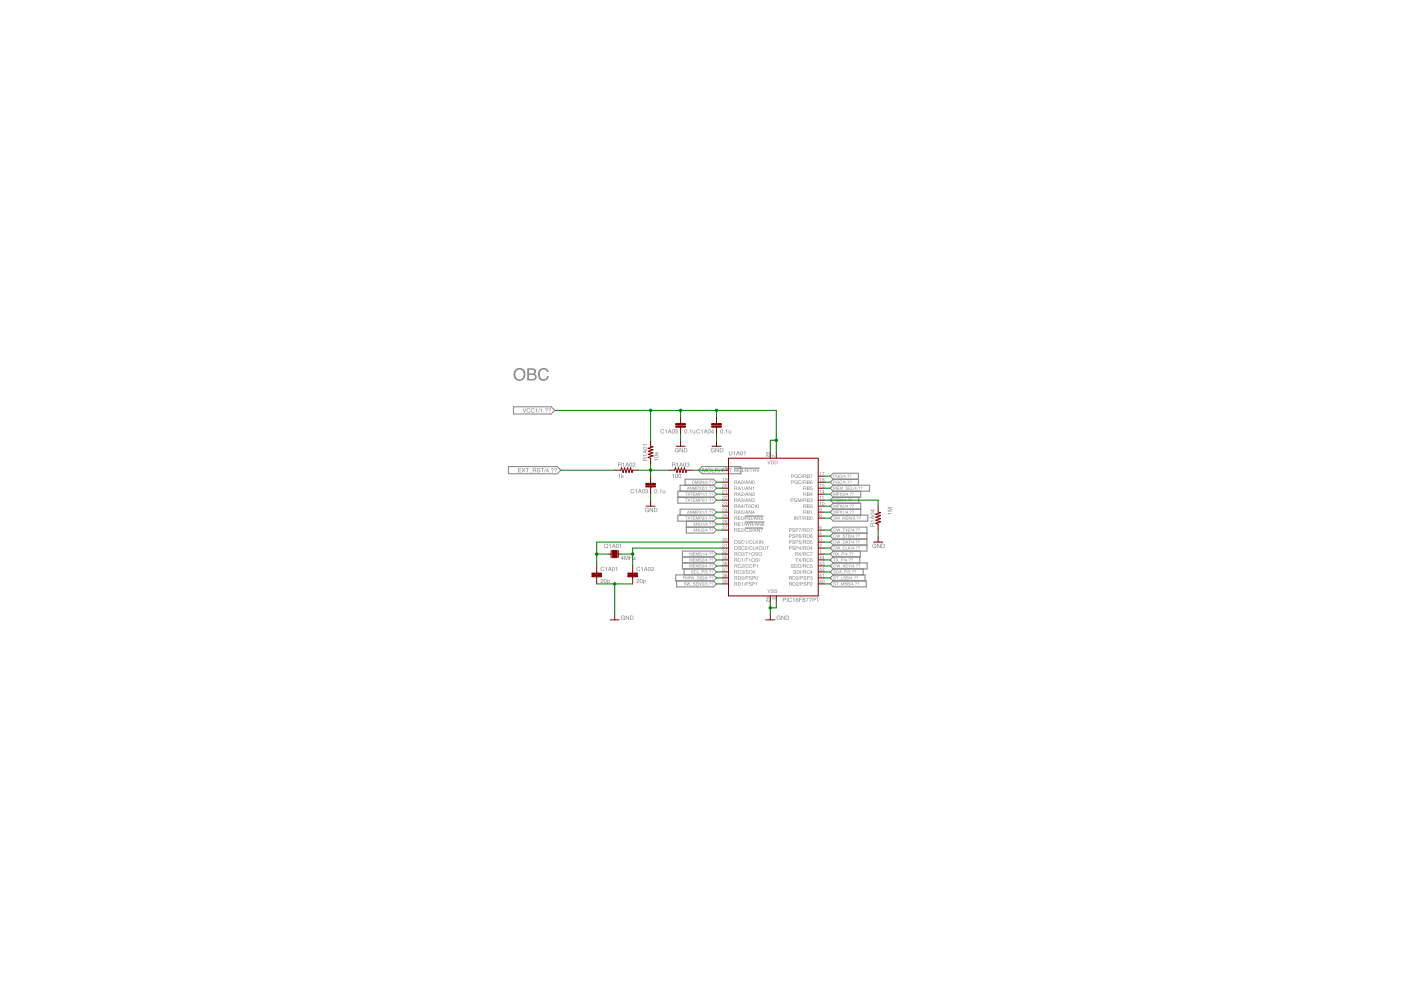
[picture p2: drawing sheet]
<svg xmlns="http://www.w3.org/2000/svg" width="297mm" height="210mm" viewBox="0 0 297 210" stroke-linecap="round" stroke-linejoin="round" font-family="sans-serif">
<g fill="#808080">
<path d="M132 118l-.3 .4h.3zM132 117.9l.1 .5h.2l-.2 .3-.1-.2h-.4zM132.4 117.8h.2l.2 .8 .3-.8h.1v.9h-.1v-.7l-.2 .7h-.1l-.3-.7v.7h-.1zM133.4 117.8h.2v.4h.4v-.4h.1v.9h-.1v-.4h-.4v.4h-.2zM134.3 118.1h.5l-.4 .5 .4 .1h-.5l.4-.5z" fill-rule="evenodd"/>
<path d="M109.3 78.3a1.34 1.34 0 0 1 2.1 .8 1.34 1.34 0 0 1-1.6 1.6 1.42 1.42 0 0 1-.5-2.4zM109.5 78.6a1.03 1.03 0 0 0-.1 1.4 1.03 1.03 0 0 0 1.3 .3 1.02 1.02 0 0 0 .2-1.5 1.02 1.02 0 0 0-1.4-.2zM112.1 78.4v.8h.7a.42 .42 0 0 0 .5-.4 .42 .42 0 0 0-.5-.4zM112.1 79.5v.9h.8a.46 .46 0 0 0 .5-.5 .46 .46 0 0 0-.6-.4zM111.8 78.1h1.1a.63 .63 0 0 1 .7 .4 .63 .63 0 0 1-.3 .8 .72 .72 0 0 1 .4 .9 .72 .72 0 0 1-.8 .5h-1.1zM114.4 78.4a1.11 1.11 0 0 1 1.1-.4 1.11 1.11 0 0 1 .8 .9h-.3a.83 .83 0 0 0-1.1-.5 .83 .83 0 0 0-.5 1 .81 .81 0 0 0 .7 1 .81 .81 0 0 0 .9-.7h.4a1.18 1.18 0 0 1-1.5 1 1.18 1.18 0 0 1-.8-1.6z" fill-rule="evenodd"/>
<path d="M166 126.7h.4a.26 .26 0 0 1 .2 .3 .26 .26 0 0 1-.2 .2h-.3v.4h-.1zM166.1 126.8v.3h.4l-.1-.3zM166.8 126.7h.1v.9h-.1zM167.2 126.8l.5-.1 .2 .3a.35 .35 0 0 0-.5-.2 .35 .35 0 0 0-.1 .5 .35 .35 0 0 0 .4 .1l.2-.1a.4 .4 0 0 1-.5 .3 .4 .4 0 0 1-.3-.4zM168.1 126.9l.3-.2v.9h-.1v-.6zM168.8 126.8h.3l.2 .2-.4-.1-.1 .3a.3 .3 0 0 1 .5 0 .3 .3 0 0 1-.2 .5 .3 .3 0 0 1-.4-.3zM168.8 127.3a.2 .2 0 0 0 .4 0 .2 .2 0 0 0-.4 0zM169.4 126.7h.7v.1h-.5v.3h.4l-.4 .1v.4h-.2zM170.3 127a.15 .15 0 0 0 .3 0 .15 .15 0 0 0-.3 0zM170.3 127.4a.18 .18 0 0 0 .3 0 .18 .18 0 0 0-.3 0zM170.2 126.8a.25 .25 0 0 1 .4 0 .25 .25 0 0 1 0 .3 .27 .27 0 0 1 0 .4 .27 .27 0 0 1-.4 .1 .27 .27 0 0 1 .1-.4zM170.8 126.8h.7l-.4 .8h-.1v-.2l.3-.5h-.5zM171.5 126.8h.6l-.3 .8h-.1v-.2l.3-.5h-.5zM172.3 126.7h.4a.26 .26 0 0 1 .3 .3 .26 .26 0 0 1-.3 .2h-.3v.4h-.1zM172.4 126.8v.3h.4v-.3zM173 126.7h.8l-.3 .1v.8h-.2v-.8z" fill-rule="evenodd"/>
<path d="M127.4 122.9a.31 .31 0 0 1 .5 .1 .31 .31 0 0 1-.3 .4l-.2 .1 .5 .1h-.6l.3-.4a.18 .18 0 0 0 .2-.2 .18 .18 0 0 0-.2-.2 .18 .18 0 0 0-.1 .3zM128.2 122.8a.41 .41 0 0 1 .4 .4 .41 .41 0 0 1-.4 .4l-.2-.4zM128.2 122.9a.33 .33 0 0 0-.1 .4 .33 .33 0 0 0 .3 .2l.1-.6zM128.8 123.3a.25 .25 0 0 0 .5 0 .25 .25 0 0 0-.5 0zM128.7 123l.1 .1a.26 .26 0 0 1 .4-.1 .26 .26 0 0 1 .1 .3l-.1 .3-.3-.1-.2 .4z" fill-rule="evenodd"/>
<path d="M135 122.9a.31 .31 0 0 1 .5 .1 .31 .31 0 0 1-.3 .4l-.1 .1 .4 .1h-.6l.4-.4a.18 .18 0 0 0 .1-.2 .18 .18 0 0 0-.2-.2 .18 .18 0 0 0-.1 .3zM135.8 122.8a.41 .41 0 0 1 .4 .4 .41 .41 0 0 1-.4 .4l-.2-.4zM135.9 122.9a.33 .33 0 0 0-.2 .4 .33 .33 0 0 0 .4 .2v-.6zM136.5 123.3a.22 .22 0 0 0 .4 0 .22 .22 0 0 0-.4 0zM136.4 123l.1 .1a.26 .26 0 0 1 .3-.1 .26 .26 0 0 1 .1 .3l-.1 .3-.3-.1-.1 .4z" fill-rule="evenodd"/>
<path d="M164.8 130.6l.4-.1 .3 .3a.36 .36 0 0 0-.5-.2 .36 .36 0 0 0-.2 .5 .36 .36 0 0 0 .5 .2l.1-.3-.3-.1h.4v.5l-.1-.1a.45 .45 0 0 1-.7 0 .45 .45 0 0 1 .1-.7zM165.7 130.5h.1l.5 .8v-.8h.1v.9l-.6-.7v.7h-.1zM166.7 130.6v.7l.5-.1a.37 .37 0 0 0-.1-.5 .37 .37 0 0 0-.4-.1zM166.6 130.5h.3a.45 .45 0 0 1 .4 .5 .45 .45 0 0 1-.4 .4h-.3z" fill-rule="evenodd"/>
<path d="M131.8 130.6l.4-.1 .3 .3a.36 .36 0 0 0-.5-.2 .36 .36 0 0 0-.2 .5 .36 .36 0 0 0 .5 .2l.1-.3-.3-.1h.4v.5l-.1-.1a.45 .45 0 0 1-.7 0 .45 .45 0 0 1 .1-.7zM132.7 130.5h.1l.5 .8v-.8h.1v.9l-.6-.7v.7h-.1zM133.7 130.6v.7l.5-.1a.37 .37 0 0 0-.1-.5 .37 .37 0 0 0-.4-.1zM133.6 130.5h.3a.45 .45 0 0 1 .4 .5 .45 .45 0 0 1-.4 .4h-.3z" fill-rule="evenodd"/>
<path d="M138.9 103.8a.41 .41 0 0 1 .4 .4 .41 .41 0 0 1-.4 .4l-.2-.4zM139 103.8a.33 .33 0 0 0-.2 .4 .33 .33 0 0 0 .4 .2v-.5zM139.5 104.5l.1 .1zM139.9 103.9l.3-.2v.9h-.1v-.6zM140.5 103.9l.3 .6 .2-.6v.7l-.1-.1a.23 .23 0 0 1-.2 .1 .23 .23 0 0 1-.2-.2z" fill-rule="evenodd"/>
<path d="M136.9 107.8l.4-.1 .2 .3a.36 .36 0 0 0-.4-.2 .36 .36 0 0 0-.2 .5 .36 .36 0 0 0 .5 .1v-.2l-.2-.1h.4v.5l-.2-.1a.45 .45 0 0 1-.6-.1 .45 .45 0 0 1 .1-.6zM137.7 107.7h.2l.4 .7v-.7h.2v.9l-.6-.7v.7h-.2zM138.8 107.8v.7l.4-.2a.37 .37 0 0 0 0-.4 .37 .37 0 0 0-.4-.1zM138.6 107.7h.4a.45 .45 0 0 1 .4 .4 .45 .45 0 0 1-.4 .5h-.4z" fill-rule="evenodd"/>
<path d="M185.1 115.4l.4-.1 .3 .3a.36 .36 0 0 0-.5-.2 .36 .36 0 0 0-.2 .5 .36 .36 0 0 0 .5 .1l.1-.2-.3-.1h.4v.5l-.1-.1a.45 .45 0 0 1-.7 0 .45 .45 0 0 1 .1-.7zM186 115.3h.1l.5 .7v-.7h.1v.9l-.6-.7v.7h-.1zM187 115.4v.7l.5-.2a.37 .37 0 0 0-.1-.4 .37 .37 0 0 0-.4-.1zM186.9 115.3h.3a.45 .45 0 0 1 .4 .4 .45 .45 0 0 1-.4 .5h-.3z" fill-rule="evenodd"/>
<path d="M138.7 97.4h.9v.1h-.6l-.1 .2zM138.8 96.6a.41 .41 0 0 1 .5-.1 .41 .41 0 0 1 .2 .5h-.6zM138.8 96.7a.3 .3 0 0 0 .4 .2 .3 .3 0 0 0 .2-.3zM138.9 95.8l.3 .3 .4-.3-.3 .3 .3 .2h-.9l.5-.1z" fill-rule="evenodd"/>
<path d="M131.1 100.6l.3-.1v.8h-.1v-.6zM131.7 100.5l.1 .5 .5-.3-.3 .2 .3 .4-.4-.3-.2 .3z" fill-rule="evenodd"/>
<path d="M188.2 108.8h.9v.1h-.6l-.1 .2zM188.2 107.6h.9v.1h-.8l.8 .2v.2l-.8 .2h.8v.1h-.9v-.1l.8-.3-.8-.3z" fill-rule="evenodd"/>
<path d="M142.5 100.6l.3-.1v.8h-.1v-.6zM143.3 100.5a.41 .41 0 0 1 .4 .4 .41 .41 0 0 1-.4 .4l-.2-.4zM143.3 100.6a.33 .33 0 0 0-.1 .4 .33 .33 0 0 0 .4 .2v-.5zM144 100.5a.41 .41 0 0 1 .4 .4 .41 .41 0 0 1-.4 .4l-.2-.4zM144 100.6a.33 .33 0 0 0-.1 .4 .33 .33 0 0 0 .3 .2l.1-.5z" fill-rule="evenodd"/>
<path d="M152.8 91.1a.41 .41 0 0 1 .5 .4 .41 .41 0 0 1-.4 .4l-.2-.4zM152.9 91.1a.33 .33 0 0 0-.1 .4 .33 .33 0 0 0 .3 .2l.1-.5zM153.5 91.8l.1 .1zM153.8 91.2l.4-.2v.9h-.2v-.6zM154.5 91.2l.2 .6 .3-.6v.7l-.1-.1a.23 .23 0 0 1-.2 .1 .23 .23 0 0 1-.2-.2z" fill-rule="evenodd"/>
<path d="M145.2 91.1a.41 .41 0 0 1 .5 .4 .41 .41 0 0 1-.4 .4l-.2-.4zM145.3 91.1a.33 .33 0 0 0-.1 .4 .33 .33 0 0 0 .3 .2v-.5zM145.9 91.8l.1 .1zM146.2 91.2l.3-.2v.9h-.1v-.6zM146.9 91.2l.2 .6 .3-.6v.7l-.1-.1a.23 .23 0 0 1-.3 .1 .23 .23 0 0 1-.1-.2z" fill-rule="evenodd"/>
<path d="M143.2 95.1l.4-.1 .3 .3a.36 .36 0 0 0-.5-.2 .36 .36 0 0 0-.2 .5 .36 .36 0 0 0 .5 .1l.1-.2-.3-.1h.4v.5l-.1-.1a.45 .45 0 0 1-.7 0 .45 .45 0 0 1 .1-.7zM144.1 95h.1l.5 .7v-.7h.1v.9l-.6-.7v.7h-.1zM145.1 95.1v.7l.5-.2a.37 .37 0 0 0-.1-.4 .37 .37 0 0 0-.4-.1zM145 95h.4a.45 .45 0 0 1 .3 .4 .45 .45 0 0 1-.3 .5h-.4z" fill-rule="evenodd"/>
<path d="M150.8 95.1l.4-.1 .3 .3a.36 .36 0 0 0-.5-.2 .36 .36 0 0 0-.2 .5 .36 .36 0 0 0 .5 .1l.1-.2-.3-.1h.4v.5l-.1-.1a.45 .45 0 0 1-.7 0 .45 .45 0 0 1 .1-.7zM151.7 95h.1l.5 .7v-.7h.1v.9l-.6-.7v.7h-.1zM152.7 95.1v.7l.5-.2a.37 .37 0 0 0-.1-.4 .37 .37 0 0 0-.4-.1zM152.6 95h.4a.45 .45 0 0 1 .4 .4 .45 .45 0 0 1-.4 .5h-.4z" fill-rule="evenodd"/>
<path d="M162.7 97.7l.4 .6 .3-.6-.3 .7zM163.6 97.8v.5l.4-.1a.32 .32 0 0 0-.1-.4 .32 .32 0 0 0-.3 0zM163.5 97.7h.3a.38 .38 0 0 1 .3 .4 .38 .38 0 0 1-.3 .3h-.3zM164.4 97.8v.5l.3-.1a.32 .32 0 0 0 0-.4 .32 .32 0 0 0-.3 0zM164.3 97.7h.3a.38 .38 0 0 1 .3 .4 .38 .38 0 0 1-.3 .3h-.3z" fill-rule="evenodd"/>
<path d="M162.7 125l.4 .6 .3-.6-.3 .7zM163.5 125l.5 .1-.1 .1-.2-.2v.3a.26 .26 0 0 1 .4 .1 .26 .26 0 0 1-.2 .3 .26 .26 0 0 1-.4-.2h.1a.2 .2 0 0 0 .2 .2 .2 .2 0 0 0 .1-.2v-.1a.27 .27 0 0 1-.3-.1 .27 .27 0 0 1-.1-.3zM164.3 125l.4 .1-.1 .1-.2-.2v.3a.26 .26 0 0 1 .4 .1 .26 .26 0 0 1-.2 .3 .26 .26 0 0 1-.3-.2 .2 .2 0 0 0 .2 .2 .2 .2 0 0 0 .2-.2l-.1-.1a.27 .27 0 0 1-.3-.1 .27 .27 0 0 1 0-.3z" fill-rule="evenodd"/>
<path d="M155.7 99.3h.1l.3 .7 .2-.7h.1v.8l-.1-.7-.2 .7-.3-.7-.1 .7zM156.6 99.4l.4-.1 .2 .2a.28 .28 0 0 0-.4-.1 .28 .28 0 0 0-.1 .4 .28 .28 0 0 0 .4 .1l.1-.1a.34 .34 0 0 1-.4 .3 .34 .34 0 0 1-.3-.4zM157.3 99.3l.1 .7 .4 .1h-.5zM158 99.4v.3l.4-.1v-.2zM157.9 99.3h.4a.21 .21 0 0 1 .2 .2 .21 .21 0 0 1-.1 .2l.2 .4-.3-.3h-.3l-.1 .3zM158.9 99.3l-.3 .8zM158.9 99.3h.6l-.2 .1v.7l-.1-.7zM159.6 99.3l.1 .3h.4l.1-.3v.8l-.1-.4h-.4l-.1 .4zM160.3 99.3l.4 .7 .3-.7-.3 .8z" fill-rule="evenodd"/>
</g>
<path d="M155.6 99.3h5.4" fill="none" stroke="#808080" stroke-width=".21"/>
<g fill="#808080">
<path d="M153.2 98.9l.3-.1v.7l-.1-.5zM153.8 99a.15 .15 0 0 0 .3 0 .15 .15 0 0 0-.3 0zM153.8 99.3a.15 .15 0 0 0 .3 0 .15 .15 0 0 0-.3 0zM153.8 98.8a.21 .21 0 0 1 .3 0 .21 .21 0 0 1 0 .3 .23 .23 0 0 1 0 .4 .23 .23 0 0 1-.3 0 .23 .23 0 0 1 0-.4z" fill-rule="evenodd"/>
<path d="M155.8 101.9v.3l.4-.1-.1-.1zM155.7 101.9h.4a.21 .21 0 0 1 .2 .1 .21 .21 0 0 1-.1 .2l.1 .4-.3-.3h-.2l-.1 .3zM156.7 102l-.1 .3h.2zM156.7 101.9l.4 .7-.2-.2h-.3l-.2 .2zM157.2 101.9a.32 .32 0 0 1 .4 .4 .32 .32 0 0 1-.4 .2zM157.3 102a.28 .28 0 0 0-.1 .3 .28 .28 0 0 0 .3 .2v-.5zM157.9 101.9l-.2 .7zM158.3 102l-.1 .3h.2zM158.3 101.9l.4 .7-.2-.2h-.3l-.2 .2zM158.8 101.9l.5 .6 .1-.6v.7l-.5-.6-.1 .6zM159.6 101.9a.32 .32 0 0 1 .4 .4 .32 .32 0 0 1-.5 .2zM159.7 102a.28 .28 0 0 0-.2 .3 .28 .28 0 0 0 .3 .2v-.5z" fill-rule="evenodd"/>
<path d="M153.2 101.5l.3-.2v.8l-.1-.6zM153.8 101.4a.32 .32 0 0 1 .4 .3 .32 .32 0 0 1-.5 .3h.3l.1-.3a.24 .24 0 0 1-.3 0 .24 .24 0 0 1 0-.3zM153.8 101.6a.16 .16 0 0 0 .3 0 .16 .16 0 0 0-.3 0z" fill-rule="evenodd"/>
<path d="M155.8 103.2v.3l.4-.1-.1-.2zM155.7 103.1h.4a.21 .21 0 0 1 .2 .2 .21 .21 0 0 1-.1 .2l.1 .4-.3-.3h-.2l-.1 .3zM156.7 103.2l-.1 .4h.2zM156.7 103.1l.4 .8-.2-.2h-.3l-.2 .2zM157.2 103.3l.3-.1v.7l-.1-.5zM157.9 103.1l-.2 .8zM158.3 103.2l-.1 .4h.2zM158.3 103.1l.4 .8-.2-.2h-.3l-.2 .2zM158.8 103.1l.5 .6 .1-.6v.8l-.5-.6-.1 .6zM159.5 103.3l.3-.1v.7l-.1-.5z" fill-rule="evenodd"/>
<path d="M153.2 102.7a.27 .27 0 0 1 .4 .1 .27 .27 0 0 1-.3 .3l-.1 .1 .4 .1h-.5l.4-.5-.1-.1-.3 .2zM153.8 102.6a.32 .32 0 0 1 .4 .4 .32 .32 0 0 1-.4 .2zM153.9 102.7a.28 .28 0 0 0-.1 .3 .28 .28 0 0 0 .3 .2v-.4z" fill-rule="evenodd"/>
<path d="M155.8 104.5v.2h.4l-.1-.2zM155.7 104.4h.4a.21 .21 0 0 1 .2 .1 .21 .21 0 0 1-.1 .3l.1 .4-.3-.4h-.2l-.1 .4zM156.7 104.5l-.1 .3h.2zM156.7 104.4l.4 .8-.2-.3h-.3l-.2 .3zM157.2 104.5a.27 .27 0 0 1 .4 .1 .27 .27 0 0 1-.3 .4l-.1 .1 .4 .1h-.5l.4-.6-.1-.1-.3 .2zM157.9 104.4l-.2 .8zM158.3 104.5l-.1 .3h.2zM158.3 104.4l.4 .8-.2-.3h-.3l-.2 .3zM158.8 104.4l.5 .6 .1-.6v.8l-.5-.7-.1 .7zM159.5 104.5a.27 .27 0 0 1 .5 .1 .28 .28 0 0 1-.4 .4v.1l.4 .1h-.5l.4-.6-.2-.1-.2 .2z" fill-rule="evenodd"/>
<path d="M153.2 104a.27 .27 0 0 1 .4 .1 .27 .27 0 0 1-.3 .3l-.1 .1 .4 .1h-.5l.4-.5-.1-.2-.3 .2zM153.8 104l.2-.1v.7l-.1-.5z" fill-rule="evenodd"/>
<path d="M155.8 105.8v.2l.4-.1-.1-.1zM155.7 105.7h.4a.21 .21 0 0 1 .2 .1 .21 .21 0 0 1-.1 .3l.1 .3-.3-.3h-.2l-.1 .3zM156.7 105.8l-.1 .3h.2zM156.7 105.7l.4 .7-.2-.2h-.3l-.2 .2zM157.2 105.8l.2-.1a.19 .19 0 0 1 .2 .1 .19 .19 0 0 1-.1 .2 .21 .21 0 0 1 .1 .3 .21 .21 0 0 1-.2 .1 .21 .21 0 0 1-.2-.2l.3 .1v-.1l-.2-.2 .2-.1-.1-.1-.3 .1zM157.9 105.7l-.2 .7zM158.3 105.8l-.1 .3h.2zM158.3 105.7l.4 .7-.2-.2h-.3l-.2 .2zM158.8 105.7l.5 .6 .1-.6v.7l-.5-.6-.1 .6zM159.5 105.8l.2-.1a.19 .19 0 0 1 .2 .1 .19 .19 0 0 1 0 .2 .21 .21 0 0 1 .1 .3 .21 .21 0 0 1-.3 .1 .21 .21 0 0 1-.1-.2l.2 .1 .1-.1-.2-.2 .2-.1-.2-.1-.2 .1z" fill-rule="evenodd"/>
<path d="M153.2 105.2a.27 .27 0 0 1 .4 .2 .27 .27 0 0 1-.3 .3l-.1 .1 .4 .1h-.5l.4-.6-.1-.1-.3 .2zM153.8 105.2a.27 .27 0 0 1 .4 .2 .27 .27 0 0 1-.3 .3l-.1 .1 .4 .1h-.5l.4-.6-.1-.1-.3 .2z" fill-rule="evenodd"/>
<path d="M155.8 107v.3l.4-.1-.1-.2zM155.7 106.9h.4a.21 .21 0 0 1 .2 .2 .21 .21 0 0 1-.1 .2l.1 .4-.3-.3h-.2l-.1 .3zM156.7 107l-.1 .4h.2zM156.7 106.9l.4 .8-.2-.2h-.3l-.2 .2zM157.4 107.1l-.2 .3h.2zM157.4 107l.2 .4-.1 .3-.1-.2h-.3zM157.9 106.9l-.2 .8zM158 106.9h.6l-.3 .1v.7l-.1-.7zM158.8 107a.32 .32 0 0 1 .4 .3 .32 .32 0 0 1-.5 .3zM158.8 107.1a.28 .28 0 0 0-.1 .3 .28 .28 0 0 0 .3 .2v-.5zM159.3 107l.4-.1 .2 .3a.28 .28 0 0 0-.4-.2 .28 .28 0 0 0-.1 .4 .28 .28 0 0 0 .4 .1l.1-.1a.34 .34 0 0 1-.4 .3 .34 .34 0 0 1-.3-.4zM160 106.9l.1 .4 .6-.4-.4 .3 .4 .5-.4-.4-.3 .4zM160.8 106.9l.1 .8z" fill-rule="evenodd"/>
<path d="M153.2 106.5a.27 .27 0 0 1 .4 .1 .27 .27 0 0 1-.3 .3l-.1 .1 .4 .1h-.5l.4-.5-.1-.1-.3 .2zM153.7 106.5l.2-.1a.19 .19 0 0 1 .3 .1 .19 .19 0 0 1-.1 .2 .21 .21 0 0 1 .1 .3 .21 .21 0 0 1-.2 .1 .21 .21 0 0 1-.2-.2l.3 .1v-.1l-.2-.2 .2-.1-.1-.1-.3 .1z" fill-rule="evenodd"/>
<path d="M155.8 108.3v.3l.4-.1-.1-.2zM155.7 108.2h.4a.21 .21 0 0 1 .2 .1 .21 .21 0 0 1-.1 .3l.1 .4-.3-.4h-.2l-.1 .4zM156.7 108.3l-.1 .4h.2zM156.7 108.2l.4 .8-.2-.3h-.3l-.2 .3zM157.2 108.2h.4l-.3 .1-.1 .2a.26 .26 0 0 1 .4 .2 .26 .26 0 0 1-.2 .3 .26 .26 0 0 1-.3-.2h.1a.16 .16 0 0 0 .3 .1 .16 .16 0 0 0 0-.3 .16 .16 0 0 0-.3 0zM157.9 108.2l-.2 .8zM158.3 108.3l-.1 .4h.2zM158.3 108.2l.4 .8-.2-.3h-.3l-.2 .3zM158.8 108.2l.5 .6 .1-.6v.8l-.5-.7-.1 .7zM159.8 108.4l-.3 .3h.3zM159.8 108.2l.2 .5-.1 .3-.1-.2h-.3z" fill-rule="evenodd"/>
<path d="M153.2 107.8a.27 .27 0 0 1 .4 .1 .27 .27 0 0 1-.3 .3l-.1 .1 .4 .1h-.5l.4-.5-.1-.2-.3 .2zM154 107.8l-.2 .3h.2zM154 107.7l.2 .4-.1 .3-.1-.2h-.3z" fill-rule="evenodd"/>
<path d="M155.8 109.6v.2h.4l-.1-.2zM155.7 109.5h.4a.21 .21 0 0 1 .2 .1 .21 .21 0 0 1-.1 .3l.1 .3-.3-.3h-.2l-.1 .3zM156.5 109.5h.5l-.4 .1v.2h.4l-.4 .1v.2l.4 .1h-.5zM157.2 109.5a.32 .32 0 0 1 .4 .4 .32 .32 0 0 1-.4 .2zM157.3 109.6a.28 .28 0 0 0-.1 .3 .28 .28 0 0 0 .3 .2v-.4zM157.9 109.5l-.2 .7zM158.2 109.6v.2h.3v-.2zM158.1 109.5h.3a.21 .21 0 0 1 .2 .1 .21 .21 0 0 1 0 .3l.1 .3-.3-.3h-.2l-.1 .3zM158.9 109.6v.5l.4-.1a.32 .32 0 0 0 0-.4 .32 .32 0 0 0-.4 0zM158.8 109.5h.3a.38 .38 0 0 1 .3 .4 .38 .38 0 0 1-.3 .3h-.3zM159.7 109.5l-.2 .7zM160.1 109.6l-.1 .3h.3zM160.1 109.5l.4 .7-.2-.2h-.3l-.2 .2zM160.6 109.5l.5 .6 .1-.6v.7l-.5-.6-.1 .6zM161.4 109.5h.4l-.4 .1v.2a.26 .26 0 0 1 .4 .1 .26 .26 0 0 1-.2 .4 .26 .26 0 0 1-.3-.3h.1a.16 .16 0 0 0 .2 .1 .16 .16 0 0 0 0-.2 .16 .16 0 0 0-.2 0z" fill-rule="evenodd"/>
</g>
<path d="M158 109.4h3.8" fill="none" stroke="#808080" stroke-width=".21"/>
<g fill="#808080">
<path d="M153.2 109a.27 .27 0 0 1 .4 .2 .27 .27 0 0 1-.3 .3l-.1 .1 .4 .1h-.5l.4-.5-.1-.2-.3 .2zM153.8 108.9h.4l-.3 .1-.1 .2a.26 .26 0 0 1 .4 .2 .26 .26 0 0 1-.2 .3 .26 .26 0 0 1-.3-.2h.1a.16 .16 0 0 0 .2 .1 .16 .16 0 0 0 .1-.3 .16 .16 0 0 0-.3 0z" fill-rule="evenodd"/>
<path d="M155.8 110.8v.3l.4-.1-.1-.2zM155.7 110.7h.4a.21 .21 0 0 1 .2 .2 .21 .21 0 0 1-.1 .2l.1 .4-.3-.3h-.2l-.1 .3zM156.5 110.7h.5l-.4 .1v.3h.4l-.4 .1v.2l.4 .1h-.5zM157.2 110.9l.3-.1v.7l-.1-.5zM157.9 110.7l-.2 .8zM158 110.7l.2 .7 .2-.7 .3 .7 .2-.7-.1 .8-.3-.6-.3 .6zM159.2 110.8v.3l.3-.1v-.2zM159.1 110.7h.3a.21 .21 0 0 1 .2 .2 .21 .21 0 0 1 0 .2l.1 .4-.3-.3h-.2l-.1 .3zM160 110.7l-.3 .8zM160.4 110.9l-.1 .3h.2zM160.3 110.7l.4 .8-.2-.2h-.3l-.2 .2zM160.8 110.7l.5 .7 .1-.7v.8l-.5-.6-.1 .6zM161.7 110.8h.2l.1 .2-.3-.1-.1 .2a.26 .26 0 0 1 .4 .1 .26 .26 0 0 1-.1 .3 .26 .26 0 0 1-.3-.2zM161.6 111.3a.2 .2 0 0 0 .4 0 .2 .2 0 0 0-.4 0z" fill-rule="evenodd"/>
</g>
<path d="M158 110.7h4.1" fill="none" stroke="#808080" stroke-width=".21"/>
<g fill="#808080">
<path d="M153.2 110.3a.27 .27 0 0 1 .4 .1 .27 .27 0 0 1-.3 .4l-.1 .1h.4h-.5l.4-.5-.1-.1-.3 .2zM153.8 110.2h.3l.1 .2-.3-.1-.1 .3a.26 .26 0 0 1 .4 0 .26 .26 0 0 1-.1 .4 .26 .26 0 0 1-.4-.2zM153.8 110.7a.16 .16 0 0 0 .3 0 .16 .16 0 0 0-.3 0z" fill-rule="evenodd"/>
<path d="M155.8 112.1v.3l.4-.1-.1-.2zM155.7 112h.4a.21 .21 0 0 1 .2 .1 .21 .21 0 0 1-.1 .3l.1 .4-.3-.4h-.2l-.1 .4zM156.5 112h.5l-.4 .1v.2h.4l-.4 .1v.3l.4 .1h-.5zM157.2 112.1a.27 .27 0 0 1 .4 .2 .27 .27 0 0 1-.3 .3l-.1 .1 .4 .1h-.5l.4-.5-.1-.2-.3 .2zM157.9 112l-.2 .8zM158.1 112.1l.4-.1 .2 .2a.28 .28 0 0 0-.4-.1 .28 .28 0 0 0-.1 .4 .28 .28 0 0 0 .4 .1l.1-.1a.34 .34 0 0 1-.4 .3 .34 .34 0 0 1-.3-.4zM158.9 112.1h.4v.1l-.3-.1v.2a.26 .26 0 0 1 .4 .1 .26 .26 0 0 1-.2 .4 .26 .26 0 0 1-.3-.3v.1a.2 .2 0 0 0 .2 .1 .2 .2 0 0 0 .2-.2h-.1a.27 .27 0 0 1-.3-.1 .27 .27 0 0 1 0-.3zM159.7 112l-.3 .8zM160.1 112.1l-.1 .4h.2zM160 112l.4 .8-.2-.3h-.3l-.2 .3zM160.5 112l.5 .6 .1-.6v.8l-.5-.6-.1 .6zM161.2 112h.6l-.4 .8v-.2l.2-.5z" fill-rule="evenodd"/>
</g>
<path d="M158 112h3.8" fill="none" stroke="#808080" stroke-width=".21"/>
<g fill="#808080">
<path d="M153.2 111.6a.27 .27 0 0 1 .4 .1 .27 .27 0 0 1-.3 .3l-.1 .1 .4 .1h-.5l.4-.5-.1-.1-.3 .1zM153.7 111.5h.5l-.3 .7-.1-.1 .3-.5z" fill-rule="evenodd"/>
<path d="M155.7 114.9a.39 .39 0 0 1 .7 0 .39 .39 0 0 1-.7 0zM155.8 114.9a.29 .29 0 0 0 .5 0 .29 .29 0 0 0-.5 0zM156.6 114.6l.4 .1v.1l-.3-.2v.2a.26 .26 0 0 1 .4 .2 .26 .26 0 0 1-.2 .3 .26 .26 0 0 1-.3-.2 .2 .2 0 0 0 .2 .1 .2 .2 0 0 0 .2-.1l-.1-.1a.27 .27 0 0 1-.3-.1 .27 .27 0 0 1 0-.3zM157.3 114.6l.4-.1 .2 .3a.28 .28 0 0 0-.4-.2 .28 .28 0 0 0-.2 .4 .28 .28 0 0 0 .4 .1l.2-.1a.34 .34 0 0 1-.4 .3 .34 .34 0 0 1-.3-.4zM158 114.7l.3-.1v.7l-.1-.5zM158.7 114.5l-.2 .8zM158.9 114.6l.4-.1 .2 .3a.28 .28 0 0 0-.4-.2 .28 .28 0 0 0-.1 .4 .28 .28 0 0 0 .4 .1l.1-.1a.34 .34 0 0 1-.4 .3 .34 .34 0 0 1-.3-.4zM159.6 114.5l.1 .7 .4 .1h-.5zM160.2 114.5l.1 .4 .5-.4-.3 .4 .3 .4-.4-.4-.2 .4zM161 114.5l.1 .8zM161.2 114.5l.5 .7 .1-.7v.8l-.5-.6-.1 .6z" fill-rule="evenodd"/>
<path d="M153.2 114.1l.2-.1a.19 .19 0 0 1 .2 .1 .19 .19 0 0 1-.1 .3 .21 .21 0 0 1 .1 .2 .21 .21 0 0 1-.2 .2 .21 .21 0 0 1-.2-.3l.3 .1v-.1l-.2-.2 .2-.1-.1-.1-.3 .2zM153.8 114.1a.32 .32 0 0 1 .4 .3 .32 .32 0 0 1-.4 .3zM153.9 114.1a.28 .28 0 0 0-.1 .3 .28 .28 0 0 0 .3 .2v-.4z" fill-rule="evenodd"/>
<path d="M155.7 116.2a.39 .39 0 0 1 .7 0 .39 .39 0 0 1-.7 0zM155.8 116.2a.29 .29 0 0 0 .5 0 .29 .29 0 0 0-.5 0zM156.6 115.9h.4v.1l-.3-.1v.2a.26 .26 0 0 1 .4 .1 .26 .26 0 0 1-.2 .4 .26 .26 0 0 1-.3-.3v.1a.2 .2 0 0 0 .2 .1 .2 .2 0 0 0 .2-.2h-.1a.27 .27 0 0 1-.3-.1 .27 .27 0 0 1 0-.3zM157.3 115.9l.4-.1 .2 .2a.28 .28 0 0 0-.4-.1 .28 .28 0 0 0-.2 .4 .28 .28 0 0 0 .4 .1l.2-.1a.34 .34 0 0 1-.4 .3 .34 .34 0 0 1-.3-.4zM158 115.9a.27 .27 0 0 1 .5 .2 .27 .27 0 0 1-.4 .3l-.1 .1 .4 .1h-.5l.4-.5-.1-.2-.2 .2zM158.7 115.8l-.2 .8zM158.9 115.9l.4-.1 .2 .2a.28 .28 0 0 0-.4-.1 .28 .28 0 0 0-.1 .4 .28 .28 0 0 0 .4 .1l.1-.1a.34 .34 0 0 1-.4 .3 .34 .34 0 0 1-.3-.4zM159.6 115.8l.1 .7 .4 .1h-.5zM160.2 115.8l.1 .4 .5-.4-.3 .3 .3 .5-.4-.4-.2 .4zM160.9 116.2a.4 .4 0 0 1 .8 0 .4 .4 0 0 1-.8 0zM161 116.2a.3 .3 0 0 0 .6 0 .3 .3 0 0 0-.6 0zM161.8 115.8l.1 .5a.2 .2 0 0 0 .2 .2 .2 .2 0 0 0 .2-.2v-.5l.1 .4a.3 .3 0 0 1-.3 .4 .3 .3 0 0 1-.3-.4zM162.5 115.8h.6l-.3 .1v.7l-.1-.7z" fill-rule="evenodd"/>
<path d="M153.2 115.4l.2-.1a.19 .19 0 0 1 .2 .1 .19 .19 0 0 1-.1 .2 .21 .21 0 0 1 .1 .3 .21 .21 0 0 1-.2 .1 .21 .21 0 0 1-.2-.2l.3 .1v-.2l-.2-.1 .2-.1-.1-.1-.3 .1zM153.8 115.4l.2-.1v.7l-.1-.5z" fill-rule="evenodd"/>
<path d="M155.8 117.2v.2h.4l-.1-.2zM155.7 117.1h.4a.21 .21 0 0 1 .2 .1 .21 .21 0 0 1-.1 .3l.1 .3-.3-.3h-.2l-.1 .3zM156.5 117.2l.4-.1 .2 .2a.28 .28 0 0 0-.4-.2 .28 .28 0 0 0-.1 .4 .28 .28 0 0 0 .4 .1h.1a.34 .34 0 0 1-.4 .3 .34 .34 0 0 1-.3-.4zM157.3 117.1a.32 .32 0 0 1 .4 .4 .32 .32 0 0 1-.5 .2zM157.4 117.2a.28 .28 0 0 0-.1 .3 .28 .28 0 0 0 .2 .2l.1-.4zM158 117.1l-.3 .7zM158 117.1h.7l-.3 .1v.6l-.1-.6zM158.8 117.2l.2-.1v.7l-.1-.5zM159.3 117.5a.4 .4 0 0 1 .8 0 .4 .4 0 0 1-.8 0zM159.4 117.5a.3 .3 0 0 0 .6 0 .3 .3 0 0 0-.6 0zM160.2 117.1l.5 .1-.1 .1-.3-.1 .1 .2a.26 .26 0 0 1 .3 .1 .26 .26 0 0 1-.2 .4 .26 .26 0 0 1-.3-.3v.1a.2 .2 0 0 0 .3 .1 .2 .2 0 0 0 .1-.2l-.1-.1a.27 .27 0 0 1-.3 0 .27 .27 0 0 1 0-.4zM160.8 117.5a.4 .4 0 0 1 .8 0 .4 .4 0 0 1-.8 0zM160.9 117.5a.3 .3 0 0 0 .6 0 .3 .3 0 0 0-.6 0z" fill-rule="evenodd"/>
<path d="M153.2 116.6l.2-.1a.19 .19 0 0 1 .2 .2 .19 .19 0 0 1-.1 .2 .21 .21 0 0 1 .1 .3 .21 .21 0 0 1-.2 .1 .21 .21 0 0 1-.2-.2l.3 .1v-.2l-.2-.1 .2-.2-.1-.1-.3 .2zM153.8 116.7a.27 .27 0 0 1 .4 .1 .27 .27 0 0 1-.3 .3l-.1 .1 .4 .1h-.5l.4-.5-.1-.2-.3 .2z" fill-rule="evenodd"/>
<path d="M155.8 118.4v.3l.4-.1-.1-.1zM155.7 118.4h.4a.21 .21 0 0 1 .2 .1 .21 .21 0 0 1-.1 .2l.1 .4-.3-.3h-.2l-.1 .3zM156.5 118.5l.4-.1 .2 .2a.28 .28 0 0 0-.4-.2 .28 .28 0 0 0-.1 .4 .28 .28 0 0 0 .4 .1l.1-.1a.34 .34 0 0 1-.4 .3 .34 .34 0 0 1-.3-.4zM157.2 118.5l.3-.1v.7l-.1-.5zM158 118.4l-.3 .7zM158 118.4h.7h-.3v.7l-.1-.7zM158.8 118.5l.2-.1v.7l-.1-.5zM159.3 118.7a.4 .4 0 0 1 .8 0 .4 .4 0 0 1-.8 0zM159.4 118.7a.3 .3 0 0 0 .6 0 .3 .3 0 0 0-.6 0zM160.2 118.4l.5 .1-.1 .1-.3-.2 .1 .3a.26 .26 0 0 1 .3 .1 .26 .26 0 0 1-.2 .3 .26 .26 0 0 1-.3-.2 .2 .2 0 0 0 .3 .2 .2 .2 0 0 0 .1-.2l-.1-.1a.27 .27 0 0 1-.3-.1 .27 .27 0 0 1 0-.3zM160.9 118.4l.1 .7z" fill-rule="evenodd"/>
<path d="M153.2 117.9l.2-.1a.19 .19 0 0 1 .2 .1 .19 .19 0 0 1-.1 .3 .21 .21 0 0 1 .1 .2 .21 .21 0 0 1-.2 .2 .21 .21 0 0 1-.2-.3l.3 .2v-.2l-.2-.2 .2-.1-.1-.1-.3 .2zM153.8 117.8h.4l-.3 .1-.1 .2a.26 .26 0 0 1 .4 .1 .26 .26 0 0 1-.2 .4 .26 .26 0 0 1-.3-.2h.1a.16 .16 0 0 0 .2 0 .16 .16 0 0 0 .1-.2 .16 .16 0 0 0-.3 0z" fill-rule="evenodd"/>
<path d="M155.8 119.7v.3l.4-.1-.1-.2zM155.7 119.6h.4a.21 .21 0 0 1 .2 .2 .21 .21 0 0 1-.1 .2l.1 .4-.3-.3h-.2l-.1 .3zM156.5 119.7l.4-.1 .2 .3a.28 .28 0 0 0-.4-.2 .28 .28 0 0 0-.1 .4 .28 .28 0 0 0 .4 .1l.1-.1a.34 .34 0 0 1-.4 .3 .34 .34 0 0 1-.3-.4zM157.2 119.7a.27 .27 0 0 1 .5 .2 .27 .27 0 0 1-.4 .3v.1l.4 .1h-.5l.4-.5-.2-.2-.2 .2zM158 119.6l-.3 .8zM158.2 119.7l.4-.1 .1 .3a.28 .28 0 0 0-.3-.2 .28 .28 0 0 0-.2 .4 .28 .28 0 0 0 .4 .1l.1-.1a.34 .34 0 0 1-.3 .3 .34 .34 0 0 1-.3-.4zM158.9 119.7l.4-.1 .2 .3a.28 .28 0 0 0-.4-.2 .28 .28 0 0 0-.1 .4 .28 .28 0 0 0 .4 .1l.1-.1a.34 .34 0 0 1-.4 .3 .34 .34 0 0 1-.3-.4zM159.6 119.6h.4a.22 .22 0 0 1 .2 .2 .22 .22 0 0 1-.2 .3h-.3l-.1 .3zM159.7 119.7v.3l.4-.1-.1-.2zM160.4 119.8l.2-.2v.8l-.1-.5z" fill-rule="evenodd"/>
<path d="M153.2 119.2l.2-.1a.19 .19 0 0 1 .2 .1 .19 .19 0 0 1-.1 .2 .21 .21 0 0 1 .1 .3 .21 .21 0 0 1-.2 .1 .21 .21 0 0 1-.2-.2l.3 .1v-.1l-.2-.2 .2-.1-.1-.1-.3 .1zM153.8 119.1h.3l.1 .2-.3-.1-.1 .2a.26 .26 0 0 1 .4 .1 .26 .26 0 0 1-.1 .4 .26 .26 0 0 1-.4-.2zM153.8 119.6a.16 .16 0 0 0 .3 0 .16 .16 0 0 0-.3 0z" fill-rule="evenodd"/>
<path d="M155.8 121v.2h.4l-.1-.2zM155.7 120.9h.4a.21 .21 0 0 1 .2 .1 .21 .21 0 0 1-.1 .3l.1 .4-.3-.4h-.2l-.1 .4zM156.5 121l.4-.1 .2 .2a.28 .28 0 0 0-.4-.2 .28 .28 0 0 0-.1 .4 .28 .28 0 0 0 .4 .1h.1a.34 .34 0 0 1-.4 .3 .34 .34 0 0 1-.3-.4zM157.2 121l.2-.1a.19 .19 0 0 1 .2 .1 .19 .19 0 0 1 0 .3 .21 .21 0 0 1 .1 .2 .21 .21 0 0 1-.3 .2 .21 .21 0 0 1-.1-.3l.2 .1 .1-.1-.2-.2 .2-.1-.2-.1-.2 .2zM158 120.9l-.3 .8zM158.2 120.9l.4 .1v.1l-.3-.1v.2a.26 .26 0 0 1 .4 .1 .26 .26 0 0 1-.2 .4 .26 .26 0 0 1-.3-.3v.1a.2 .2 0 0 0 .2 .1 .2 .2 0 0 0 .2-.2l-.1-.1a.27 .27 0 0 1-.3 0 .27 .27 0 0 1 0-.4zM158.9 121l.4-.1 .1 .2a.28 .28 0 0 0-.3-.2 .28 .28 0 0 0-.2 .4 .28 .28 0 0 0 .4 .1h.1a.34 .34 0 0 1-.3 .3 .34 .34 0 0 1-.3-.4zM159.6 120.9l.1 .4 .5-.4-.3 .3 .3 .5-.4-.4-.2 .4z" fill-rule="evenodd"/>
<path d="M153.2 120.5l.2-.1a.19 .19 0 0 1 .2 .1 .19 .19 0 0 1-.1 .2 .21 .21 0 0 1 .1 .3 .21 .21 0 0 1-.2 .1 .21 .21 0 0 1-.2-.2l.3 .1v-.2l-.2-.1 .2-.1-.1-.2-.3 .2zM153.7 120.4h.5l-.3 .7-.1-.1 .3-.5z" fill-rule="evenodd"/>
<path d="M155.8 122.3v.2l.4-.1-.1-.1zM155.7 122.2h.4a.21 .21 0 0 1 .2 .1 .21 .21 0 0 1-.1 .2l.1 .4-.3-.3h-.2l-.1 .3zM156.6 122.3v.5l.4-.1a.32 .32 0 0 0-.1-.4 .32 .32 0 0 0-.3 0zM156.5 122.2h.3a.38 .38 0 0 1 .3 .3 .38 .38 0 0 1-.3 .4h-.3zM157.3 122.2a.32 .32 0 0 1 .4 .4 .32 .32 0 0 1-.5 .2zM157.4 122.3a.28 .28 0 0 0-.1 .3 .28 .28 0 0 0 .2 .2l.1-.5zM158 122.2l-.3 .7zM158.1 122.2h.4a.22 .22 0 0 1 .2 .2 .22 .22 0 0 1-.2 .2h-.3l-.1 .3zM158.2 122.3v.2l.4-.1-.1-.1zM158.9 122.2l.4 .1v.1l-.3-.2v.3a.26 .26 0 0 1 .4 .1 .26 .26 0 0 1-.2 .3 .26 .26 0 0 1-.3-.2 .2 .2 0 0 0 .2 .2 .2 .2 0 0 0 .2-.2l-.1-.1a.27 .27 0 0 1-.3-.1 .27 .27 0 0 1 0-.3zM159.5 122.2h.4a.22 .22 0 0 1 .2 .2 .22 .22 0 0 1-.2 .2h-.3l-.1 .3zM159.6 122.3v.2l.4-.1-.1-.1zM160.3 122.2a.32 .32 0 0 1 .4 .4 .32 .32 0 0 1-.5 .2zM160.4 122.3a.28 .28 0 0 0-.2 .3 .28 .28 0 0 0 .3 .2l.1-.5z" fill-rule="evenodd"/>
<path d="M153.2 121.7l.2-.1a.19 .19 0 0 1 .2 .1 .19 .19 0 0 1-.1 .3 .21 .21 0 0 1 .1 .2 .21 .21 0 0 1-.2 .2 .21 .21 0 0 1-.2-.3l.3 .2v-.2l-.2-.2 .2-.1-.1-.1-.3 .2zM153.8 121.8a.15 .15 0 0 0 .3 0 .15 .15 0 0 0-.3 0zM153.8 122.2a.15 .15 0 0 0 .3 0 .15 .15 0 0 0-.3 0zM153.8 121.7a.21 .21 0 0 1 .3-.1 .21 .21 0 0 1 0 .4 .23 .23 0 0 1 0 .3 .23 .23 0 0 1-.3 0 .23 .23 0 0 1 0-.3z" fill-rule="evenodd"/>
<path d="M155.8 123.5v.3l.4-.1-.1-.2zM155.7 123.4h.4a.21 .21 0 0 1 .2 .2 .21 .21 0 0 1-.1 .2l.1 .4-.3-.3h-.2l-.1 .3zM156.6 123.5v.6l.4-.1a.32 .32 0 0 0-.1-.4 .32 .32 0 0 0-.3-.1zM156.5 123.4h.3a.38 .38 0 0 1 .3 .4 .38 .38 0 0 1-.3 .4h-.3zM157.2 123.6l.3-.1v.7l-.1-.5zM158 123.4l-.3 .8zM158.1 123.4h.4a.22 .22 0 0 1 .2 .2 .22 .22 0 0 1-.2 .3h-.3l-.1 .3zM158.2 123.5v.3l.4-.1-.1-.2zM158.9 123.5h.4v.2l-.3-.2v.2a.26 .26 0 0 1 .4 .2 .26 .26 0 0 1-.2 .3 .26 .26 0 0 1-.3-.3v.1a.2 .2 0 0 0 .2 .1 .2 .2 0 0 0 .2-.2h-.1a.27 .27 0 0 1-.3-.1 .27 .27 0 0 1 0-.3zM159.5 123.4h.4a.22 .22 0 0 1 .2 .2 .22 .22 0 0 1-.2 .3h-.3l-.1 .3zM159.6 123.5v.3l.4-.1-.1-.2zM160.2 123.6l.3-.1v.7l-.1-.5z" fill-rule="evenodd"/>
<path d="M153.2 123l.2-.1a.19 .19 0 0 1 .2 .1 .19 .19 0 0 1-.1 .2 .21 .21 0 0 1 .1 .3 .21 .21 0 0 1-.2 .1 .21 .21 0 0 1-.2-.2l.3 .1v-.1l-.2-.2 .2-.1-.1-.1-.3 .1zM153.8 123a.32 .32 0 0 1 .4 .3 .32 .32 0 0 1-.5 .2l.3 .1 .1-.3a.24 .24 0 0 1-.3 0 .24 .24 0 0 1 0-.3zM153.8 123.1a.16 .16 0 0 0 .3 0 .16 .16 0 0 0-.3 0z" fill-rule="evenodd"/>
<path d="M167.4 123.5v.3l.4-.1-.1-.2zM167.3 123.4h.3a.21 .21 0 0 1 .3 .2 .21 .21 0 0 1-.1 .2l.1 .4-.3-.3h-.2l-.1 .3zM168.1 123.5v.6l.4-.1a.32 .32 0 0 0 0-.4 .32 .32 0 0 0-.4-.1zM168 123.4h.4a.38 .38 0 0 1 .3 .4 .38 .38 0 0 1-.3 .4h-.4zM168.8 123.6a.27 .27 0 0 1 .5 .1 .27 .27 0 0 1-.4 .3v.1l.4 .1h-.5l.4-.5-.2-.2-.2 .2zM169.6 123.4l-.3 .8zM169.7 123.4h.3a.22 .22 0 0 1 .3 .3 .22 .22 0 0 1-.3 .2h-.2l-.1 .3zM169.8 123.5v.3l.3-.1v-.2zM170.5 123.5h.4l-.1 .2-.2-.2v.2a.26 .26 0 0 1 .4 .2 .26 .26 0 0 1-.2 .3 .26 .26 0 0 1-.3-.3v.1a.2 .2 0 0 0 .2 .1 .2 .2 0 0 0 .2-.2h-.1a.27 .27 0 0 1-.3-.1 .27 .27 0 0 1 0-.3zM171.1 123.4h.3a.22 .22 0 0 1 .3 .3 .22 .22 0 0 1-.3 .2h-.2l-.1 .3zM171.2 123.5v.3l.4-.1-.1-.2zM171.8 123.6a.27 .27 0 0 1 .5 .1 .27 .27 0 0 1-.4 .3v.1l.4 .1h-.5l.4-.5-.2-.2-.2 .2z" fill-rule="evenodd"/>
<path d="M174 123l-.2 .4h.2zM174 122.9l.2 .5-.1 .2-.1-.1h-.3zM174.4 122.9a.32 .32 0 0 1 .4 .4 .32 .32 0 0 1-.5 .2zM174.5 123a.28 .28 0 0 0-.1 .3 .28 .28 0 0 0 .3 .2v-.4z" fill-rule="evenodd"/>
<path d="M167.4 122.3v.2l.4-.1-.1-.1zM167.3 122.2h.3a.21 .21 0 0 1 .3 .1 .21 .21 0 0 1-.1 .2l.1 .4-.3-.3h-.2l-.1 .3zM168.1 122.3v.5l.4-.1a.32 .32 0 0 0 0-.4 .32 .32 0 0 0-.4 0zM168 122.2h.4a.38 .38 0 0 1 .3 .3 .38 .38 0 0 1-.3 .4h-.4zM168.8 122.3l.2-.1a.19 .19 0 0 1 .2 .1 .19 .19 0 0 1-.1 .2 .21 .21 0 0 1 .2 .3 .21 .21 0 0 1-.3 .1 .21 .21 0 0 1-.2-.2l.3 .1 .1-.1-.2-.2 .1-.1-.1-.1-.2 .1zM169.6 122.2l-.3 .7zM169.7 122.2h.3a.22 .22 0 0 1 .3 .2 .22 .22 0 0 1-.3 .2h-.2l-.1 .3zM169.8 122.3v.2l.3-.1v-.1zM170.5 122.2l.4 .1-.1 .1-.2-.2v.3a.26 .26 0 0 1 .4 .1 .26 .26 0 0 1-.2 .3 .26 .26 0 0 1-.3-.2 .2 .2 0 0 0 .2 .2 .2 .2 0 0 0 .2-.2l-.1-.1a.27 .27 0 0 1-.3-.1 .27 .27 0 0 1 0-.3zM171.1 122.2h.3a.22 .22 0 0 1 .3 .2 .22 .22 0 0 1-.3 .2h-.2l-.1 .3zM171.2 122.3v.2l.4-.1-.1-.1zM171.8 122.3l.2-.1a.19 .19 0 0 1 .2 .1 .19 .19 0 0 1-.1 .2 .21 .21 0 0 1 .2 .3 .21 .21 0 0 1-.3 .1 .21 .21 0 0 1-.2-.2l.3 .1 .1-.1-.2-.2 .1-.1-.1-.1-.2 .1z" fill-rule="evenodd"/>
<path d="M174 121.8l-.2 .3h.2zM174 121.6l.2 .5-.1 .3-.1-.2h-.3zM174.4 121.8l.2-.2v.8l-.1-.6z" fill-rule="evenodd"/>
<path d="M168.3 120.9l.5 .1-.1 .1-.3-.1v.2a.26 .26 0 0 1 .4 .1 .26 .26 0 0 1-.2 .4 .26 .26 0 0 1-.3-.3v.1a.2 .2 0 0 0 .2 .1 .2 .2 0 0 0 .2-.2l-.1-.1a.27 .27 0 0 1-.3 0 .27 .27 0 0 1 0-.4zM169 121v.6l.4-.2a.32 .32 0 0 0 0-.3 .32 .32 0 0 0-.4-.1zM168.9 120.9h.3a.38 .38 0 0 1 .4 .4 .38 .38 0 0 1-.4 .4h-.3zM169.7 120.9l.1 .8zM170.2 120.9l-.3 .8zM170.4 121v.2h.4l-.1-.2zM170.3 120.9h.4a.21 .21 0 0 1 .2 .1 .21 .21 0 0 1-.1 .3l.1 .4-.3-.4h-.2l-.1 .4zM171.1 121l.4-.1 .2 .2a.28 .28 0 0 0-.4-.2 .28 .28 0 0 0-.1 .4 .28 .28 0 0 0 .4 .1h.1a.34 .34 0 0 1-.4 .3 .34 .34 0 0 1-.3-.4zM172.1 121.1l-.3 .3h.3zM172.1 120.9l.2 .5-.1 .3-.1-.2h-.3z" fill-rule="evenodd"/>
<path d="M174 120.5l-.2 .3h.2zM174 120.4l.2 .4-.1 .3-.1-.2h-.3zM174.3 120.5a.27 .27 0 0 1 .5 .1 .27 .27 0 0 1-.3 .3l-.1 .1 .4 .1h-.5l.4-.5-.1-.2-.3 .2z" fill-rule="evenodd"/>
<path d="M167.8 119.7h.4v.1l-.3-.1v.2a.26 .26 0 0 1 .4 .1 .26 .26 0 0 1-.2 .4 .26 .26 0 0 1-.3-.3v.1a.2 .2 0 0 0 .2 .1 .2 .2 0 0 0 .2-.2h-.1a.27 .27 0 0 1-.3-.1 .27 .27 0 0 1 0-.3zM168.5 119.7v.6l.4-.1a.32 .32 0 0 0 0-.4 .32 .32 0 0 0-.4-.1zM168.4 119.6h.3a.38 .38 0 0 1 .3 .4 .38 .38 0 0 1-.3 .4h-.3zM169.1 120a.4 .4 0 0 1 .8 0 .4 .4 0 0 1-.8 0zM169.2 120a.3 .3 0 0 0 .6 0 .3 .3 0 0 0-.6 0zM170.2 119.6l-.3 .8zM170.4 119.7v.3l.4-.1-.1-.2zM170.3 119.6h.4a.21 .21 0 0 1 .2 .2 .21 .21 0 0 1-.1 .2l.1 .4-.3-.3h-.2l-.1 .3zM171.1 119.7l.4-.1 .2 .3a.28 .28 0 0 0-.4-.2 .28 .28 0 0 0-.1 .4 .28 .28 0 0 0 .4 .1l.1-.1a.34 .34 0 0 1-.4 .3 .34 .34 0 0 1-.3-.4zM171.9 119.7h.3h-.3v.3a.26 .26 0 0 1 .4 .1 .26 .26 0 0 1-.2 .3 .26 .26 0 0 1-.3-.2h.1a.16 .16 0 0 0 .2 .1 .16 .16 0 0 0 0-.3 .16 .16 0 0 0-.2 .1z" fill-rule="evenodd"/>
<path d="M174 119.2l-.2 .4h.2zM174 119.1l.2 .5-.1 .2-.1-.2h-.3zM174.3 119.2l.2-.1a.19 .19 0 0 1 .3 .1 .19 .19 0 0 1-.1 .2 .21 .21 0 0 1 .1 .3 .21 .21 0 0 1-.3 .1 .21 .21 0 0 1-.1-.2l.2 .1 .1-.1-.2-.2 .2-.1-.2-.1-.2 .1z" fill-rule="evenodd"/>
<path d="M168.6 118.4h.6h-.3v.7l-.1-.7zM169.2 118.4l.4 .2 .3-.2-.3 .3 .3 .4-.3-.3-.4 .3 .3-.4zM170.1 118.4l-.2 .7zM170.4 118.4v.3l.4-.1-.1-.1zM170.3 118.4h.3a.21 .21 0 0 1 .3 .1 .21 .21 0 0 1-.1 .2l.1 .4-.3-.3h-.2l-.1 .3zM171.1 118.5l.4-.1 .2 .2a.28 .28 0 0 0-.4-.2 .28 .28 0 0 0-.1 .4 .28 .28 0 0 0 .4 .1l.1-.1a.34 .34 0 0 1-.4 .3 .34 .34 0 0 1-.3-.4zM171.9 118.4h.2l.2 .2-.3-.1-.1 .2a.26 .26 0 0 1 .4 .1 .26 .26 0 0 1-.2 .4 .26 .26 0 0 1-.3-.3zM171.9 118.9a.16 .16 0 0 0 .3 0 .16 .16 0 0 0-.3 0z" fill-rule="evenodd"/>
<path d="M174 118l-.2 .3h.2zM174 117.8l.2 .5-.1 .3-.1-.2h-.3zM174.6 118l-.2 .3h.2zM174.6 117.8l.2 .5-.1 .3-.1-.2h-.3z" fill-rule="evenodd"/>
<path d="M168.6 117.2v.2h.4v-.2zM168.5 117.1h.4a.21 .21 0 0 1 .2 .1 .21 .21 0 0 1-.1 .3l.2 .3-.3-.3h-.3l-.1 .3zM169.2 117.1l.4 .3 .3-.3-.3 .4 .3 .3-.3-.3-.4 .3 .3-.3zM170.2 117.1l-.3 .7zM170.4 117.2v.2h.4l-.1-.2zM170.3 117.1h.4a.21 .21 0 0 1 .2 .1 .21 .21 0 0 1-.1 .3l.1 .3-.3-.3h-.2l-.1 .3zM171.1 117.2l.4-.1 .2 .2a.28 .28 0 0 0-.4-.2 .28 .28 0 0 0-.1 .4 .28 .28 0 0 0 .4 .1h.1a.34 .34 0 0 1-.4 .3 .34 .34 0 0 1-.3-.4zM171.8 117.1h.5l-.3 .7-.1-.1 .3-.5z" fill-rule="evenodd"/>
<path d="M173.8 116.7l.2-.2v.8l-.1-.5z" fill-rule="evenodd"/>
<path d="M167.3 115.8h.3a.22 .22 0 0 1 .3 .2 .22 .22 0 0 1-.3 .3h-.2l-.1 .3zM167.4 115.9v.3l.3-.1v-.2zM168 115.9h.5l-.1 .1-.2-.1v.2a.26 .26 0 0 1 .4 .1 .26 .26 0 0 1-.2 .4 .26 .26 0 0 1-.4-.3l.1 .1a.2 .2 0 0 0 .2 .1 .2 .2 0 0 0 .1-.2 .27 .27 0 0 1-.3-.1 .27 .27 0 0 1-.1-.3zM168.7 115.8h.3a.22 .22 0 0 1 .3 .2 .22 .22 0 0 1-.3 .3h-.2l-.1 .3zM168.8 115.9v.3l.3-.1v-.2zM169.7 116l-.3 .3h.3zM169.7 115.8l.2 .5-.1 .3-.1-.2h-.4zM170.1 115.8l-.2 .8zM170.4 115.9v.3l.4-.1-.1-.2zM170.3 115.8h.3a.21 .21 0 0 1 .3 .1 .21 .21 0 0 1-.1 .3l.1 .4-.3-.3h-.2l-.1 .3zM171.1 115.9v.6l.4-.2a.32 .32 0 0 0 0-.3 .32 .32 0 0 0-.4-.1zM171 115.8h.4a.38 .38 0 0 1 .3 .4 .38 .38 0 0 1-.3 .4h-.4zM172.1 116l-.3 .3h.3zM172.1 115.8l.2 .5-.1 .3-.1-.2h-.4z" fill-rule="evenodd"/>
<path d="M173.8 115.4a.27 .27 0 0 1 .4 .1 .27 .27 0 0 1-.3 .3l-.1 .1 .4 .1h-.5l.4-.5-.1-.1-.3 .1z" fill-rule="evenodd"/>
<path d="M167.3 114.5h.3a.22 .22 0 0 1 .3 .3 .22 .22 0 0 1-.3 .2h-.2l-.1 .3zM167.4 114.6v.3l.3-.1v-.1zM168 114.6l.5 .1-.1 .1-.2-.2v.2a.26 .26 0 0 1 .4 .2 .26 .26 0 0 1-.2 .3 .26 .26 0 0 1-.4-.2h.1a.2 .2 0 0 0 .2 .1 .2 .2 0 0 0 .1-.1v-.1a.27 .27 0 0 1-.3-.1 .27 .27 0 0 1-.1-.3zM168.7 114.5h.3a.22 .22 0 0 1 .3 .3 .22 .22 0 0 1-.3 .2h-.2l-.1 .3zM168.8 114.6v.3l.3-.1v-.1zM169.4 114.6h.4l-.3 .1v.2a.26 .26 0 0 1 .3 .1 .26 .26 0 0 1-.1 .3 .26 .26 0 0 1-.4-.2h.1a.16 .16 0 0 0 .3 .1 .16 .16 0 0 0 0-.3 .16 .16 0 0 0-.2 .1zM170.1 114.5l-.2 .8zM170.4 114.6v.3l.4-.1-.1-.1zM170.3 114.5h.3a.21 .21 0 0 1 .3 .2 .21 .21 0 0 1-.1 .2l.1 .4-.3-.3h-.2l-.1 .3zM171.1 114.6v.6l.4-.1a.32 .32 0 0 0 0-.4 .32 .32 0 0 0-.4-.1zM171 114.5h.4a.38 .38 0 0 1 .3 .4 .38 .38 0 0 1-.3 .4h-.4zM171.8 114.6h.4l-.3 .1v.2a.26 .26 0 0 1 .3 .1 .26 .26 0 0 1-.1 .3 .26 .26 0 0 1-.3-.2h.1a.16 .16 0 0 0 .2 .1 .16 .16 0 0 0 0-.3 .16 .16 0 0 0-.2 .1z" fill-rule="evenodd"/>
<path d="M173.7 114.1l.2-.1a.19 .19 0 0 1 .3 .1 .19 .19 0 0 1-.1 .3 .21 .21 0 0 1 .1 .2 .21 .21 0 0 1-.3 .2 .21 .21 0 0 1-.1-.3l.3 .1v-.1l-.2-.2 .2-.1-.1-.1-.3 .2z" fill-rule="evenodd"/>
<path d="M167.3 113.3h.3a.22 .22 0 0 1 .3 .2 .22 .22 0 0 1-.3 .2h-.2l-.1 .3zM167.4 113.4v.2h.3v-.2zM168 113.3l.5 .1-.1 .1-.2-.1v.2a.26 .26 0 0 1 .4 .1 .26 .26 0 0 1-.2 .4 .26 .26 0 0 1-.4-.3l.1 .1a.2 .2 0 0 0 .2 .1 .2 .2 0 0 0 .1-.2v-.1a.27 .27 0 0 1-.3-.1 .27 .27 0 0 1-.1-.3zM168.7 113.3h.3a.22 .22 0 0 1 .3 .2 .22 .22 0 0 1-.3 .2h-.2l-.1 .3zM168.8 113.4v.2h.3v-.2zM169.5 113.3h.2l.1 .2-.2-.1-.2 .3a.26 .26 0 0 1 .4 0 .26 .26 0 0 1-.1 .4 .26 .26 0 0 1-.3-.2zM169.5 113.8a.16 .16 0 0 0 .3 0 .16 .16 0 0 0-.3 0zM170.1 113.3l-.2 .7zM170.4 113.4v.2h.4l-.1-.2zM170.3 113.3h.3a.21 .21 0 0 1 .3 .1 .21 .21 0 0 1-.1 .3l.1 .3-.3-.3h-.2l-.1 .3zM171.1 113.4v.6l.4-.2a.32 .32 0 0 0 0-.3 .32 .32 0 0 0-.4-.1zM171 113.3h.4a.38 .38 0 0 1 .3 .4 .38 .38 0 0 1-.3 .3h-.4zM171.9 113.3h.2l.2 .2-.3-.1-.1 .3a.26 .26 0 0 1 .4 0 .26 .26 0 0 1-.2 .4 .26 .26 0 0 1-.3-.2zM171.9 113.8a.16 .16 0 0 0 .3 0 .16 .16 0 0 0-.3 0z" fill-rule="evenodd"/>
<path d="M174 112.9l-.2 .3h.2zM174 112.7l.2 .5-.1 .3-.1-.2h-.3z" fill-rule="evenodd"/>
<path d="M167.3 112h.3a.22 .22 0 0 1 .3 .2 .22 .22 0 0 1-.3 .2h-.2l-.1 .4zM167.4 112.1v.3l.3-.1v-.2zM168 112.1h.5l-.1 .1-.2-.1v.2a.26 .26 0 0 1 .4 .1 .26 .26 0 0 1-.2 .4 .26 .26 0 0 1-.4-.3l.1 .1a.2 .2 0 0 0 .2 .1 .2 .2 0 0 0 .1-.2 .27 .27 0 0 1-.3-.1 .27 .27 0 0 1-.1-.3zM168.7 112h.3a.22 .22 0 0 1 .3 .2 .22 .22 0 0 1-.3 .2h-.2l-.1 .4zM168.8 112.1v.3l.3-.1v-.2zM169.4 112h.5l-.3 .8-.1-.2 .3-.5zM170.1 112l-.2 .8zM170.4 112.1v.3l.4-.1-.1-.2zM170.3 112h.3a.21 .21 0 0 1 .3 .1 .21 .21 0 0 1-.1 .3l.1 .4-.3-.4h-.2l-.1 .4zM171.1 112.1v.6l.4-.2a.32 .32 0 0 0 0-.3 .32 .32 0 0 0-.4-.1zM171 112h.4a.38 .38 0 0 1 .3 .4 .38 .38 0 0 1-.3 .4h-.4zM171.8 112h.5l-.3 .8-.1-.2 .3-.5z" fill-rule="evenodd"/>
<path d="M173.8 111.5h.4l-.3 .1-.1 .2a.26 .26 0 0 1 .4 .1 .26 .26 0 0 1-.2 .3 .26 .26 0 0 1-.3-.2h.1a.16 .16 0 0 0 .2 .1 .16 .16 0 0 0 .1-.3 .16 .16 0 0 0-.3 .1z" fill-rule="evenodd"/>
<path d="M163.7 126.6h.2l-.1 .3 .2 .1a.26 .26 0 0 1 .1-.4 .26 .26 0 0 1 .4 .1 .26 .26 0 0 1-.2 .4l-.6-.1zM164 126.8a.2 .2 0 0 0 .4 0 .2 .2 0 0 0-.4 0z" fill-rule="evenodd"/>
<path d="M163.7 96.4l.7 .4-.6-.3-.1 .4z" fill-rule="evenodd"/>
<path d="M168.4 109.5l.1 .7zM168.6 109.5l.5 .6 .1-.6v.7l-.5-.6-.1 .6zM169.3 109.5h.6l-.2 .1v.6l-.1-.6zM170.2 109.5l-.2 .7zM170.4 109.6v.2h.4v-.2zM170.3 109.5h.4a.21 .21 0 0 1 .2 .1 .21 .21 0 0 1-.1 .3l.2 .3-.3-.3h-.3l-.1 .3zM171.2 109.6v.2l.3-.1v-.1zM171.2 109.9v.2h.4l-.1-.2zM171.1 109.5l.5 .1-.1 .2 .2 .2-.2 .2h-.4zM171.9 109.5a.32 .32 0 0 1 .4 .4 .32 .32 0 0 1-.5 .2zM171.9 109.6a.28 .28 0 0 0-.1 .3 .28 .28 0 0 0 .3 .2v-.4z" fill-rule="evenodd"/>
<path d="M173.8 109.1a.15 .15 0 0 0 .3 0 .15 .15 0 0 0-.3 0zM173.8 109.5a.15 .15 0 0 0 .3 0 .15 .15 0 0 0-.3 0zM173.8 109a.21 .21 0 0 1 .3 0 .21 .21 0 0 1 0 .3 .23 .23 0 0 1 0 .3 .23 .23 0 0 1-.3 0 .23 .23 0 0 1 0-.3z" fill-rule="evenodd"/>
<path d="M170.5 108.3v.3l.3-.1v-.2zM170.4 108.2h.3a.21 .21 0 0 1 .2 .1 .21 .21 0 0 1 0 .3l.1 .4-.3-.4h-.2l-.1 .4zM171.2 108.3v.2h.3v-.2zM171.2 108.6v.3l.4-.1-.1-.2zM171.1 108.2l.5 .1v.3l.1 .1-.1 .2-.5 .1zM171.8 108.4l.3-.2v.8l-.1-.6z" fill-rule="evenodd"/>
<path d="M173.8 107.7a.32 .32 0 0 1 .4 .4 .32 .32 0 0 1-.5 .2h.3l.1-.2a.24 .24 0 0 1-.3 0 .24 .24 0 0 1 0-.4zM173.8 107.9a.16 .16 0 0 0 .3 0 .16 .16 0 0 0-.3 0z" fill-rule="evenodd"/>
<path d="M170.5 107v.3l.3-.1v-.2zM170.4 106.9h.3a.21 .21 0 0 1 .2 .2 .21 .21 0 0 1 0 .2l.1 .4-.3-.3h-.2l-.1 .3zM171.2 107v.3l.3-.1v-.2zM171.2 107.3v.3h.4l-.1-.2zM171.1 106.9l.5 .1v.3l.1 .2-.1 .2h-.5zM171.8 107.1a.27 .27 0 0 1 .5 .1 .27 .27 0 0 1-.4 .3v.1l.4 .1h-.5l.4-.5-.2-.2-.2 .2z" fill-rule="evenodd"/>
<path d="M173.8 106.5l.2-.1v.7l-.1-.5zM174.4 106.4a.32 .32 0 0 1 .4 .4 .32 .32 0 0 1-.5 .2zM174.5 106.5a.28 .28 0 0 0-.1 .3 .28 .28 0 0 0 .3 .2v-.4z" fill-rule="evenodd"/>
<path d="M167.6 105.7h.4a.22 .22 0 0 1 .2 .2 .22 .22 0 0 1-.2 .2h-.3l-.1 .3zM167.7 105.8v.2l.4-.1-.1-.1zM168.4 105.8l.4-.1 .2 .2a.29 .29 0 0 0-.4-.2 .29 .29 0 0 0-.1 .4 .29 .29 0 0 0 .4 .1l-.2-.2h.3v.4l-.1-.1a.38 .38 0 0 1-.5 0 .38 .38 0 0 1 0-.5zM169.2 105.7h.1l.2 .6 .2-.6h.2v.7l-.1-.6-.2 .6-.3-.6-.1 .6zM170.2 105.7l-.2 .7zM170.5 105.8v.2l.3-.1v-.1zM170.4 105.7h.3a.21 .21 0 0 1 .2 .1 .21 .21 0 0 1-.1 .3l.2 .3-.3-.3h-.2l-.1 .3zM171.2 105.8v.2l.3-.1v-.1zM171.2 106.1v.2h.4l-.1-.2zM171.1 105.7h.5l-.1 .3 .2 .2-.1 .2h-.5zM171.8 105.8l.2-.1a.19 .19 0 0 1 .2 .1 .19 .19 0 0 1-.1 .2 .21 .21 0 0 1 .2 .3 .21 .21 0 0 1-.3 .1 .21 .21 0 0 1-.1-.2l.2 .1 .1-.1-.2-.2 .1-.1-.1-.1-.2 .1z" fill-rule="evenodd"/>
<path d="M173.8 105.3l.2-.2v.8l-.1-.6zM174.3 105.3l.2-.2v.8l-.1-.6z" fill-rule="evenodd"/>
<path d="M170.5 104.5v.2h.3v-.2zM170.4 104.4h.3a.21 .21 0 0 1 .2 .1 .21 .21 0 0 1 0 .3l.1 .4-.3-.4h-.2l-.1 .4zM171.2 104.5v.2h.3v-.2zM171.2 104.8v.3l.4-.1-.1-.2zM171.1 104.4l.5 .1v.2l.1 .2-.1 .2-.5 .1zM172.1 104.6l-.3 .3h.3zM172.1 104.4l.2 .5-.1 .3-.1-.2h-.3z" fill-rule="evenodd"/>
<path d="M173.8 104l.2-.1v.7l-.1-.5zM174.6 104l-.2 .3h.2zM174.6 103.9l.2 .4-.1 .3-.1-.2h-.3z" fill-rule="evenodd"/>
<path d="M170.5 103.2v.3l.3-.1v-.2zM170.4 103.1h.3a.21 .21 0 0 1 .2 .2 .21 .21 0 0 1 0 .2l.1 .4-.3-.3h-.2l-.1 .3zM171.2 103.2v.2h.3v-.2zM171.2 103.5v.3l.4-.1-.1-.2zM171.1 103.1l.5 .1v.3l.1 .2-.1 .2h-.5zM171.9 103.2h.3h-.3v.3a.26 .26 0 0 1 .4 .1 .26 .26 0 0 1-.2 .3 .26 .26 0 0 1-.3-.2h.1a.16 .16 0 0 0 .2 .1 .16 .16 0 0 0 0-.3 .16 .16 0 0 0-.2 .1z" fill-rule="evenodd"/>
<path d="M173.8 102.7l.2-.1v.7l-.1-.5zM174.4 102.6h.4l-.4 .1v.2a.26 .26 0 0 1 .4 .1 .26 .26 0 0 1-.2 .4 .26 .26 0 0 1-.3-.3h.1a.16 .16 0 0 0 .2 .1 .16 .16 0 0 0 0-.2 .16 .16 0 0 0-.2 0z" fill-rule="evenodd"/>
<path d="M167.8 101.9h.3a.22 .22 0 0 1 .2 .2 .22 .22 0 0 1-.2 .2h-.2l-.1 .3zM167.9 101.9v.3l.3-.1v-.1zM168.5 101.9h.4l.2 .2a.29 .29 0 0 0-.4-.2 .29 .29 0 0 0-.1 .4 .29 .29 0 0 0 .4 .1l-.2-.2h.3v.4l-.1-.1a.38 .38 0 0 1-.5 0 .38 .38 0 0 1 0-.6zM169.3 102l.4-.1 .2 .2a.28 .28 0 0 0-.4-.2 .28 .28 0 0 0-.1 .4 .28 .28 0 0 0 .4 .1l.1-.1a.34 .34 0 0 1-.4 .3 .34 .34 0 0 1-.2-.4zM170.2 101.9l-.2 .7zM170.5 101.9v.3l.3-.1v-.1zM170.4 101.9h.3a.21 .21 0 0 1 .3 .1 .21 .21 0 0 1-.1 .2l.1 .4-.3-.3h-.2l-.1 .3zM171.2 101.9v.3l.3-.1v-.1zM171.2 102.3v.2h.4l-.1-.2zM171.1 101.9h.5v.3l.1 .2-.1 .2h-.5zM171.9 101.9h.3l.1 .2-.3-.1-.1 .2a.26 .26 0 0 1 .4 .1 .26 .26 0 0 1-.2 .4 .26 .26 0 0 1-.3-.2zM171.9 102.4a.16 .16 0 0 0 .3 0 .16 .16 0 0 0-.3 0z" fill-rule="evenodd"/>
<path d="M173.8 101.5l.2-.2v.8l-.1-.6zM174.4 101.4l.3-.1 .1 .2-.3-.1-.1 .3a.26 .26 0 0 1 .4 0 .26 .26 0 0 1-.1 .4 .26 .26 0 0 1-.4-.2zM174.4 101.8a.16 .16 0 0 0 .3 0 .16 .16 0 0 0-.3 0z" fill-rule="evenodd"/>
<path d="M167.8 100.6h.3a.22 .22 0 0 1 .2 .2 .22 .22 0 0 1-.2 .2h-.2l-.1 .3zM167.9 100.7v.2h.3v-.2zM168.5 100.7l.4-.1 .2 .2a.29 .29 0 0 0-.4-.2 .29 .29 0 0 0-.1 .5 .29 .29 0 0 0 .4 0l-.2-.2h.3v.4h-.1a.38 .38 0 0 1-.5-.1 .38 .38 0 0 1 0-.5zM169.4 100.7v.6l.4-.2a.32 .32 0 0 0-.1-.3 .32 .32 0 0 0-.3-.1zM169.3 100.6h.3a.38 .38 0 0 1 .3 .4 .38 .38 0 0 1-.3 .3h-.3zM170.2 100.6l-.2 .7zM170.5 100.7v.2h.3v-.2zM170.4 100.6h.3a.21 .21 0 0 1 .3 .1 .21 .21 0 0 1-.1 .3l.1 .3-.3-.3h-.2l-.1 .3zM171.2 100.7v.2h.3v-.2zM171.2 101v.3l.4-.1-.1-.2zM171.1 100.6l.5 .1v.2l.1 .2-.1 .2h-.5zM171.8 100.6h.5l-.3 .7-.1-.1 .3-.5z" fill-rule="evenodd"/>
<path d="M173.8 100.2l.2-.1v.7l-.1-.5zM174.3 100.1h.5l-.3 .7-.1-.2 .3-.4z" fill-rule="evenodd"/>
<path d="M162.5 96.5h.2l.4 .3 .1-.4v.6l-.6-.5-.1 .2 .2 .2h-.2zM162.5 96.1a.13 .13 0 0 0 .2 0 .13 .13 0 0 0-.2 0zM162.8 96.1a.15 .15 0 0 0 .3 0 .15 .15 0 0 0-.3 0zM162.5 95.9l.3 .1a.23 .23 0 0 1 .3-.1 .23 .23 0 0 1 0 .4 .23 .23 0 0 1-.3-.1 .21 .21 0 0 1-.4 .1 .21 .21 0 0 1 .1-.4z" fill-rule="evenodd"/>
<path d="M162.5 127.2h.2l.4 .4 .1-.4v.5l-.6-.4-.1 .1 .2 .3-.2-.1zM162.4 126.7a.33 .33 0 0 1 .5-.1 .33 .33 0 0 1 .1 .5l.1-.3-.3-.1a.25 .25 0 0 1 0 .3 .25 .25 0 0 1-.3 .1 .25 .25 0 0 1-.1-.4zM162.5 126.8a.16 .16 0 0 0 .3 0 .16 .16 0 0 0-.3 0z" fill-rule="evenodd"/>
<path d="M154.5 95.6h.2v.6a.23 .23 0 0 0 .2 .2 .23 .23 0 0 0 .2-.2v-.6h.2v.5a.36 .36 0 0 1-.4 .5 .36 .36 0 0 1-.4-.5zM155.5 95.8l.3-.1v.8h-.1v-.6zM156.5 95.8l-.2 .4h.3zM156.4 95.6h.1l.4 .9-.3-.2h-.3l-.2 .2zM157.1 95.7a.41 .41 0 0 1 .4 .4 .41 .41 0 0 1-.4 .4l-.2-.4zM157.1 95.8a.33 .33 0 0 0-.1 .4 .33 .33 0 0 0 .3 .2l.1-.6zM157.7 95.8l.3-.1v.8h-.1v-.6z" fill-rule="evenodd"/>
<path d="M128.2 115.4a.46 .46 0 0 1 .7 0 .46 .46 0 0 1-.1 .7l.1 .2-.1-.1a.47 .47 0 0 1-.6-.1 .47 .47 0 0 1 0-.7zM128.3 115.5a.36 .36 0 0 0-.1 .4 .36 .36 0 0 0 .5 .2l-.1-.1a.32 .32 0 0 0 .2-.4 .32 .32 0 0 0-.5-.1zM129.1 115.5l.4-.2v.9h-.2v-.6zM130.1 115.4l-.1 .4h.3zM130.1 115.3h.1l.3 .9-.2-.3h-.4l-.2 .3zM130.7 115.4a.41 .41 0 0 1 .5 .4 .41 .41 0 0 1-.5 .4l-.1-.4zM130.8 115.4a.33 .33 0 0 0-.1 .4 .33 .33 0 0 0 .3 .2v-.5zM131.4 115.5l.3-.2v.9h-.1v-.6z" fill-rule="evenodd"/>
<path d="M127.4 120.3l.5-.1 .2 .3a.35 .35 0 0 0-.4-.2 .35 .35 0 0 0-.2 .4 .35 .35 0 0 0 .5 .2l.1-.1a.4 .4 0 0 1-.4 .3 .4 .4 0 0 1-.4-.5zM128.3 120.4l.3-.2v.9h-.1v-.6zM129.3 120.3l-.1 .4h.2zM129.2 120.2h.2l.3 .9-.2-.3h-.4l-.2 .3zM129.9 120.3a.41 .41 0 0 1 .5 .4 .41 .41 0 0 1-.5 .4l-.2-.4zM130 120.3a.33 .33 0 0 0-.2 .4 .33 .33 0 0 0 .4 .2v-.5zM130.5 120.4l.3-.2v.9h-.1v-.6z" fill-rule="evenodd"/>
<path d="M135.1 120.3l.4-.1 .2 .3a.35 .35 0 0 0-.4-.2 .35 .35 0 0 0-.2 .4 .35 .35 0 0 0 .5 .2l.1-.1a.4 .4 0 0 1-.4 .3 .4 .4 0 0 1-.3-.5zM135.9 120.4l.3-.2v.9h-.1v-.6zM136.9 120.3l-.1 .4h.2zM136.8 120.2h.2l.3 .9-.2-.3h-.4l-.2 .3zM137.5 120.3a.41 .41 0 0 1 .5 .4 .41 .41 0 0 1-.5 .4l-.1-.4zM137.6 120.3a.33 .33 0 0 0-.1 .4 .33 .33 0 0 0 .3 .2v-.5zM138.1 120.3a.31 .31 0 0 1 .6 .1 .31 .31 0 0 1-.4 .4l-.1 .2 .5 .1h-.6l.3-.4a.18 .18 0 0 0 .2-.2 .18 .18 0 0 0-.3-.2 .18 .18 0 0 0-.1 .2z" fill-rule="evenodd"/>
<path d="M133.8 103.8l.5-.1 .2 .3a.35 .35 0 0 0-.5-.2 .35 .35 0 0 0-.2 .4 .35 .35 0 0 0 .5 .2l.2-.1a.4 .4 0 0 1-.5 .3 .4 .4 0 0 1-.3-.5zM134.6 103.9l.4-.2v.9h-.1v-.6zM135.6 103.8l-.1 .4h.3zM135.6 103.7h.1l.3 .9-.2-.3h-.3l-.3 .3zM136.2 103.8a.41 .41 0 0 1 .5 .4 .41 .41 0 0 1-.4 .4l-.2-.4zM136.3 103.8a.33 .33 0 0 0-.1 .4 .33 .33 0 0 0 .3 .2v-.5zM136.8 103.8l.3-.1a.22 .22 0 0 1 .2 .1 .22 .22 0 0 1-.1 .3 .29 .29 0 0 1 0 .5 .29 .29 0 0 1-.4-.3h.1a.18 .18 0 0 0 .2 .2 .18 .18 0 0 0 .1-.3l-.2-.1 .2-.2a.17 .17 0 0 0-.1-.1 .17 .17 0 0 0-.2 .2z" fill-rule="evenodd"/>
<path d="M136.5 97.1l-.1 .5h.3v-.5zM136.4 97l.4 .1 .4-.2v.2h-.3l-.1 .2v.3h.4v.1h-.9zM136.3 96.5h.9v.1h-.6l-.1 .2zM136.4 95.8l.4 .1v-.3zM136.3 95.7l.9-.3-.3 .2v.4l.3 .2-.9-.4zM136.4 94.9a.41 .41 0 0 1 .5-.2 .41 .41 0 0 1 .2 .6h-.6zM136.4 94.9a.3 .3 0 0 0 .4 .3 .3 .3 0 0 0 .2-.3zM136.3 94.2h.9v.1h-.6l-.1 .3z" fill-rule="evenodd"/>
<path d="M131.2 98.2v.3l.4-.1v-.2zM131.1 98.1h.4a.25 .25 0 0 1 .3 .1 .25 .25 0 0 1-.1 .3l.1 .5h-.1l-.1-.4h-.1h-.3v.4h-.1zM132 98.2l.3-.1v.9h-.1v-.7zM133 98.2l-.2 .4h.3zM132.9 98.1h.2l.3 .9-.2-.3h-.4l-.2 .3zM133.6 98.1a.41 .41 0 0 1 .4 .4 .41 .41 0 0 1-.4 .4l-.2-.4zM133.7 98.2a.33 .33 0 0 0-.2 .4 .33 .33 0 0 0 .4 .2v-.5zM134.2 98.2a.31 .31 0 0 1 .5 .1 .31 .31 0 0 1-.3 .4l-.2 .1 .5 .2h-.6l.3-.5a.18 .18 0 0 0 .2-.2 .18 .18 0 0 0-.2-.1 .18 .18 0 0 0-.1 .2z" fill-rule="evenodd"/>
<path d="M184.7 111.1l-.1 .4h.3v-.4zM184.6 111l.4 .1 .4-.2v.1l-.3 .1-.1 .1v.3h.4v.1h-.9zM184.6 110.4h.8v.1h-.6l-.1 .2zM184.7 109.7l.4 .2v-.3zM184.5 109.7l.9-.4-.2 .3v.3l.2 .2-.9-.3zM184.6 108.8a.41 .41 0 0 1 .5-.1 .41 .41 0 0 1 .2 .5h-.5zM184.7 108.9a.3 .3 0 0 0 .3 .3 .3 .3 0 0 0 .3-.3zM184.7 108.2l.4 .3v-.3zM184.6 108.1h.5l.1-.1 .2 .2h-.2l-.1 .4z" fill-rule="evenodd"/>
<path d="M142.6 98.2v.3l.5-.1-.1-.2zM142.5 98.1h.4a.25 .25 0 0 1 .3 .1 .25 .25 0 0 1-.1 .3l.1 .5h-.1v-.4h-.2h-.3v.4h-.1zM143.4 98.2l.3-.1v.9h-.1v-.7zM144.4 98.2l-.1 .4h.2zM144.3 98.1h.2l.3 .9-.2-.3h-.4l-.2 .3zM145 98.1a.41 .41 0 0 1 .5 .4 .41 .41 0 0 1-.5 .4l-.1-.4zM145.1 98.2a.33 .33 0 0 0-.2 .4 .33 .33 0 0 0 .4 .2v-.5zM145.6 98.2l.2-.1a.22 .22 0 0 1 .3 .1 .22 .22 0 0 1-.1 .3 .29 .29 0 0 1-.1 .5 .29 .29 0 0 1-.4-.3h.2a.18 .18 0 0 0 .2 .2 .18 .18 0 0 0 0-.3l-.1-.1 .2-.2a.17 .17 0 0 0-.2-.1 .17 .17 0 0 0-.1 .2z" fill-rule="evenodd"/>
<path d="M147.8 91.1l.4-.1 .2 .3a.35 .35 0 0 0-.4-.2 .35 .35 0 0 0-.2 .4 .35 .35 0 0 0 .5 .2l.1-.1a.4 .4 0 0 1-.4 .3 .4 .4 0 0 1-.4-.5zM148.6 91.2l.3-.2v.9h-.1v-.6zM149.6 91.1l-.1 .4h.2zM149.5 91h.2l.3 .9-.2-.3h-.4l-.2 .3zM150.2 91.1a.41 .41 0 0 1 .5 .4 .41 .41 0 0 1-.5 .4l-.1-.4zM150.3 91.1a.33 .33 0 0 0-.2 .4 .33 .33 0 0 0 .4 .2v-.5zM151.1 91.2l-.3 .4h.3zM151.1 91l.1 .6h.2l-.2 .3-.1-.2h-.4z" fill-rule="evenodd"/>
<path d="M140.1 91.1l.5-.1 .2 .3a.35 .35 0 0 0-.4-.2 .35 .35 0 0 0-.2 .4 .35 .35 0 0 0 .5 .2l.1-.1a.4 .4 0 0 1-.4 .3 .4 .4 0 0 1-.4-.5zM141 91.2l.3-.2v.9h-.1v-.6zM142 91.1l-.2 .4h.3zM141.9 91h.2l.3 .9-.2-.3h-.4l-.2 .3zM142.6 91.1a.41 .41 0 0 1 .4 .4 .41 .41 0 0 1-.4 .4l-.2-.4zM142.7 91.1a.33 .33 0 0 0-.2 .4 .33 .33 0 0 0 .4 .2v-.5zM143.2 91h.5l-.4 .1v.3a.3 .3 0 0 1 .4 .1 .3 .3 0 0 1-.2 .4 .3 .3 0 0 1-.4-.2h.2a.19 .19 0 0 0 .2 .1 .19 .19 0 0 0 .1-.3 .19 .19 0 0 0-.3 0z" fill-rule="evenodd"/>
</g>
<path d="M148.1 99.7l.8-.8h8.2v1.6h-8.2z" fill="none" stroke="#808080" stroke-width=".21"/>
<path d="M149 99.2h.1l.3 .8 .2-.8h.2v.9h-.1v-.7l-.3 .7h-.1l-.2-.7v.7h-.1zM150.1 99.4l.4-.2 .2 .3a.35 .35 0 0 0-.4-.2 .35 .35 0 0 0-.2 .5 .35 .35 0 0 0 .5 .2l.2-.2a.4 .4 0 0 1-.5 .4 .4 .4 0 0 1-.3-.5zM150.9 99.2h.1v.8l.5 .1h-.6zM151.7 99.4v.3l.5-.1-.1-.2zM151.6 99.2h.4a.25 .25 0 0 1 .3 .2 .25 .25 0 0 1-.1 .3l.2 .4h-.2v-.3h-.2h-.3v.3h-.1zM152.7 99.2l-.3 .9zM153.2 99.4l-.3 .4h.3zM153.2 99.3l.1 .5h.1l-.1 .3-.1-.2h-.4zM153.5 100l.2 .1zM154.1 100l.1 .1zM154 99.3a.3 .3 0 0 1 .4 .1 .3 .3 0 0 1-.2 .4l-.1 .1 .2-.4a.16 .16 0 0 0-.2-.2 .16 .16 0 0 0-.1 .2h-.1zM154.8 100l.1 .1zM154.7 99.3a.3 .3 0 0 1 .4 .1 .3 .3 0 0 1-.2 .4l-.1 .1 .2-.4a.16 .16 0 0 0-.2-.2 .16 .16 0 0 0-.1 .2h-.1z" fill-rule="evenodd" fill="#808080"/>
<path d="M176 118.7l.7-.6h5.6v1.3h-5.6z" fill="none" stroke="#808080" stroke-width=".21"/>
<path d="M176.7 118.4h.5l-.2 .1v.6l-.1-.6zM177.2 118.4l.3 .3 .3-.3-.2 .3 .2 .4-.3-.3-.3 .3 .2-.4zM177.8 119.1l.5 .1zM178.4 118.4h.3a.18 .18 0 0 1 .1 .2 .18 .18 0 0 1-.1 .2h-.2l-.1 .3zM178.5 118.5v.2l.2-.1v-.1zM179.1 118.4l-.2 .7zM179.4 118.5l-.2 .3h.2zM179.4 118.4l.2 .4-.1 .3-.1-.2h-.2zM179.7 119l.1 .1zM180.1 119l.1 .1zM180 118.5a.2 .2 0 0 1 .3 .1 .2 .2 0 0 1-.2 .2 .16 .16 0 0 0 .2-.2 .16 .16 0 0 0-.2-.1 .16 .16 0 0 0-.2 .1zM180.6 119l.1 .1zM180.5 118.5a.2 .2 0 0 1 .3 .1 .2 .2 0 0 1-.2 .2 .16 .16 0 0 0 .2-.2 .16 .16 0 0 0-.2-.1 .16 .16 0 0 0-.2 .1z" fill-rule="evenodd" fill="#808080"/>
<path d="M176 117.5l.7-.7h5.7v1.3h-5.7z" fill="none" stroke="#808080" stroke-width=".21"/>
<path d="M176.8 117.2v.2h.3v-.2zM176.7 117.1l.5 .1 .1 .6-.3-.3h-.2l-.1 .3zM177.3 117.1l.3 .3 .3-.3-.2 .4 .2 .3-.3-.3-.3 .3 .2-.3zM177.9 117.8l.5 .1zM178.5 117.1h.3a.18 .18 0 0 1 .1 .2 .18 .18 0 0 1-.1 .2h-.3v.3zM178.5 117.2v.2h.3v-.2zM179.2 117.1l-.2 .7zM179.5 117.3l-.2 .3h.2zM179.5 117.2l.2 .4-.1 .2-.1-.2h-.3zM179.8 117.7l.1 .1zM180.2 117.7l.1 .1zM180.1 117.2a.2 .2 0 0 1 .3 .1 .2 .2 0 0 1-.2 .3v-.1a.16 .16 0 0 0 .2-.1 .16 .16 0 0 0-.2-.2 .16 .16 0 0 0-.2 .1zM180.7 117.7l.1 .1zM180.6 117.2a.2 .2 0 0 1 .3 .1 .2 .2 0 0 1-.2 .3v-.1a.16 .16 0 0 0 .2-.1 .16 .16 0 0 0-.2-.2 .16 .16 0 0 0-.2 .1z" fill-rule="evenodd" fill="#808080"/>
<path d="M176 101l.7-.7h5.3v1.3h-5.3z" fill="none" stroke="#808080" stroke-width=".21"/>
<path d="M176.7 100.6h.3a.18 .18 0 0 1 .2 .2 .18 .18 0 0 1-.2 .2h-.2l-.1 .3zM176.8 100.7v.2h.3v-.2zM177.4 100.7l.3-.1 .2 .2a.24 .24 0 0 0-.4-.1 .24 .24 0 0 0-.1 .3 .24 .24 0 0 0 .4 .1l-.2-.2h.3v.4l-.1-.1a.32 .32 0 0 1-.5 0 .32 .32 0 0 1 .1-.5zM178.1 100.7v.5l.3-.1a.27 .27 0 0 0 0-.3 .27 .27 0 0 0-.3-.1zM178 100.6h.3a.32 .32 0 0 1 .2 .4 .32 .32 0 0 1-.2 .3h-.3zM178.8 100.6l-.2 .7zM179.1 100.8l-.2 .3h.2zM179.1 100.7l.2 .4-.1 .2-.1-.2h-.2zM179.4 101.2l.1 .1zM179.8 101.2l.1 .1zM179.7 100.7a.2 .2 0 0 1 .3 .1 .2 .2 0 0 1-.2 .3v-.1a.16 .16 0 0 0 .2-.1 .16 .16 0 0 0-.2-.2 .16 .16 0 0 0-.2 .1zM180.3 101.2l.1 .1zM180.2 100.7a.2 .2 0 0 1 .3 .1 .2 .2 0 0 1-.2 .3v-.1a.16 .16 0 0 0 .2-.1 .16 .16 0 0 0-.2-.2 .16 .16 0 0 0-.2 .1z" fill-rule="evenodd" fill="#808080"/>
<path d="M176 102.2l.7-.6h5.3v1.3h-5.3z" fill="none" stroke="#808080" stroke-width=".21"/>
<path d="M176.7 101.9h.3a.18 .18 0 0 1 .2 .2 .18 .18 0 0 1-.2 .2h-.2l-.1 .3zM176.8 102v.2h.3v-.2zM177.4 102l.3-.1 .2 .2a.24 .24 0 0 0-.4-.1 .24 .24 0 0 0-.1 .3 .24 .24 0 0 0 .4 .1l-.2-.2h.3v.4l-.1-.1a.32 .32 0 0 1-.5 0 .32 .32 0 0 1 .1-.5zM178.1 102l.3-.1 .1 .2a.24 .24 0 0 0-.3-.1 .24 .24 0 0 0-.1 .3 .24 .24 0 0 0 .3 .1l.1-.1a.29 .29 0 0 1-.3 .3 .29 .29 0 0 1-.2-.4zM178.8 101.9l-.2 .7zM179.1 102.1l-.2 .2h.2zM179.1 101.9l.2 .4-.1 .3-.1-.2h-.2zM179.4 102.5l.1 .1zM179.8 102.5l.1 .1zM179.7 102a.2 .2 0 0 1 .3 .1 .2 .2 0 0 1-.2 .2 .16 .16 0 0 0 .2-.2 .16 .16 0 0 0-.2-.1 .16 .16 0 0 0-.2 .1zM180.3 102.5l.1 .1zM180.2 102a.2 .2 0 0 1 .3 .1 .2 .2 0 0 1-.2 .2 .16 .16 0 0 0 .2-.2 .16 .16 0 0 0-.2-.1 .16 .16 0 0 0-.2 .1z" fill-rule="evenodd" fill="#808080"/>
<path d="M108.9 86.3h8l.7 .7-.7 .8h-8z" fill="none" stroke="#808080" stroke-width=".21"/>
<path d="M110.8 86.6h.1l.3 .7 .2-.7h.2l-.4 .9h-.1zM111.7 86.7l.5-.1 .2 .2a.35 .35 0 0 0-.4-.2 .35 .35 0 0 0-.2 .5 .35 .35 0 0 0 .5 .2l.1-.2a.4 .4 0 0 1-.4 .4 .4 .4 0 0 1-.4-.5zM112.7 86.7l.4-.1 .2 .2a.35 .35 0 0 0-.4-.2 .35 .35 0 0 0-.2 .5 .35 .35 0 0 0 .5 .2l.1-.2a.4 .4 0 0 1-.4 .4 .4 .4 0 0 1-.4-.5zM113.5 86.8l.3-.2v.9h-.1v-.7zM114.4 86.6l-.3 .9zM114.6 86.8l.3-.2v.9h-.1v-.7zM115.2 87.3l.2 .2zM115.8 87.3l.1 .2zM115.6 86.6a.3 .3 0 0 1 .5 .1 .3 .3 0 0 1-.2 .5h-.1l.2-.4a.16 .16 0 0 0-.2-.2 .16 .16 0 0 0-.1 .2h-.1zM116.5 87.3l.1 .2zM116.3 86.6a.3 .3 0 0 1 .5 .1 .3 .3 0 0 1-.2 .5h-.1l.2-.4a.16 .16 0 0 0-.2-.2 .16 .16 0 0 0-.1 .2h-.1z" fill-rule="evenodd" fill="#808080"/>
<path d="M143.7 104.1h7.6l.6 .7-.6 .6h-7.6z" fill="none" stroke="#808080" stroke-width=".21"/>
<path d="M145.2 104.5h.5h-.2v.6l-.1-.6zM145.8 104.5l.2 .2 .3-.2-.2 .3 .2 .3-.3-.3-.2 .3 .2-.3zM146.3 104.5h.6h-.3v.6v-.6zM147 104.5h.4h-.4v.2h.4l-.4 .1v.2l.4 .1h-.4zM147.5 104.5h.2l.1 .5 .2-.5h.1v.6v-.5l-.2 .5-.3-.5-.1 .5zM148.3 104.5h.3a.18 .18 0 0 1 .2 .1 .18 .18 0 0 1-.2 .2h-.2l-.1 .3zM148.4 104.5v.3l.3-.1-.1-.2zM148.9 104.6l.2-.1v.6l-.1-.4zM149.5 104.5l-.2 .6zM149.6 104.6l.3-.1v.6l-.1-.4zM150.1 105l.1 .1zM150.5 105l.1 .1zM150.4 104.5a.2 .2 0 0 1 .3 .1 .2 .2 0 0 1-.2 .3v-.1a.16 .16 0 0 0 .2-.1 .16 .16 0 0 0-.2-.2 .16 .16 0 0 0-.1 .2zM151 105l.1 .1zM150.9 104.5a.2 .2 0 0 1 .3 .1 .2 .2 0 0 1-.2 .3v-.1a.16 .16 0 0 0 .2-.1 .16 .16 0 0 0-.2-.2 .16 .16 0 0 0-.2 .2z" fill-rule="evenodd" fill="#808080"/>
<path d="M176 121.3l.7-.7h6.3v1.3h-6.3z" fill="none" stroke="#808080" stroke-width=".21"/>
<path d="M176.8 121h.4h-.3v.2a.22 .22 0 0 1 .3 .1 .22 .22 0 0 1-.2 .3 .22 .22 0 0 1-.2-.2l.2 .1 .1-.2a.23 .23 0 0 1-.3 0 .23 .23 0 0 1 0-.3zM177.4 121v.5l.3-.1a.27 .27 0 0 0 0-.3 .27 .27 0 0 0-.3-.1zM177.3 121h.3a.32 .32 0 0 1 .3 .3 .32 .32 0 0 1-.3 .3h-.3zM178.2 121l-.1 .3h.2zM178.1 121l.4 .6-.2-.2h-.2l-.2 .2zM178.5 121.7h.5zM179.1 121h.2a.18 .18 0 0 1 .2 .1 .18 .18 0 0 1-.2 .2h-.2v.3zM179.1 121v.2h.3v-.2zM179.8 121l-.2 .6zM179.9 121h.3l-.2 .1v.1a.22 .22 0 0 1 .3 .1 .22 .22 0 0 1-.2 .3 .22 .22 0 0 1-.3-.2l.3 .1 .1-.1-.3-.1zM180.4 121.5l.1 .1zM180.8 121.5l.1 .1zM180.7 121a.2 .2 0 0 1 .3 .1 .2 .2 0 0 1-.2 .3v-.1a.16 .16 0 0 0 .2-.1 .16 .16 0 0 0-.2-.2 .16 .16 0 0 0-.2 .2zM181.3 121.5l.1 .1zM181.2 121a.2 .2 0 0 1 .3 .1 .2 .2 0 0 1-.2 .3v-.1a.16 .16 0 0 0 .1-.1 .16 .16 0 0 0-.1-.2 .16 .16 0 0 0-.2 .2z" fill-rule="evenodd" fill="#808080"/>
<path d="M144.2 107.9h7.1l.6 .7-.6 .6h-7.1z" fill="none" stroke="#808080" stroke-width=".21"/>
<path d="M145.9 108.4l-.1 .2h.2zM145.9 108.3l.3 .6-.1-.2h-.3l-.1 .2zM146.3 108.3l.4 .5 .1-.5v.6l-.4-.5-.1 .5zM146.9 108.3h.2l.1 .5 .2-.5h.2v.6l-.1-.5-.2 .5-.3-.5-.1 .5zM147.7 108.3h.3a.18 .18 0 0 1 .2 .1 .18 .18 0 0 1-.2 .2h-.2l-.1 .3zM147.8 108.3v.3l.3-.1-.1-.2zM148.2 108.3l.3 .2 .3-.2-.2 .3 .2 .3-.3-.3-.3 .3 .3-.3zM148.9 108.4l.2-.1v.6l-.1-.4zM149.5 108.3l-.2 .6zM149.6 108.4l.3-.1v.6l-.1-.4zM150.1 108.8l.1 .1zM150.5 108.8l.1 .1zM150.4 108.3a.2 .2 0 0 1 .3 .1 .2 .2 0 0 1-.2 .3v-.1a.16 .16 0 0 0 .2-.1 .16 .16 0 0 0-.2-.2 .16 .16 0 0 0-.1 .2zM151 108.8l.1 .1zM150.9 108.3a.2 .2 0 0 1 .3 .1 .2 .2 0 0 1-.2 .3v-.1a.16 .16 0 0 0 .2-.1 .16 .16 0 0 0-.2-.2 .16 .16 0 0 0-.2 .2z" fill-rule="evenodd" fill="#808080"/>
<path d="M145.5 110.5h5.8l.6 .6-.6 .7h-5.8z" fill="none" stroke="#808080" stroke-width=".21"/>
<path d="M147.2 110.9l-.1 .3h.2zM147.2 110.8l.3 .6-.1-.2h-.3l-.2 .2zM147.6 110.8l.4 .5 .1-.5v.6l-.4-.5-.1 .5zM148.2 110.8l.1 .4a.16 .16 0 0 0 .2 .2 .16 .16 0 0 0 .2-.2v-.4v.4a.25 .25 0 0 1-.2 .3 .25 .25 0 0 1-.3-.3zM148.9 110.9l.2-.1v.6l-.1-.4zM149.5 110.8l-.2 .6zM149.8 110.9l-.2 .3h.2zM149.9 110.8l.1 .4-.1 .2-.1-.1h-.2zM150.1 111.3l.1 .1zM150.5 111.3l.1 .1zM150.4 110.8a.2 .2 0 0 1 .3 .2 .2 .2 0 0 1-.2 .2 .16 .16 0 0 0 .2-.2 .16 .16 0 0 0-.2-.1 .16 .16 0 0 0-.1 .1zM151 111.3l.1 .1zM150.9 110.8a.2 .2 0 0 1 .3 .2 .2 .2 0 0 1-.2 .2 .16 .16 0 0 0 .2-.2 .16 .16 0 0 0-.2-.1 .16 .16 0 0 0-.1 .1z" fill-rule="evenodd" fill="#808080"/>
<path d="M145.5 111.8h5.8l.6 .6-.6 .6h-5.8z" fill="none" stroke="#808080" stroke-width=".21"/>
<path d="M147.2 112.2l-.1 .2h.2zM147.2 112.1l.3 .6-.1-.2h-.3l-.2 .2zM147.6 112.1l.4 .5 .1-.5v.6l-.4-.5-.1 .5zM148.2 112.1l.1 .4a.16 .16 0 0 0 .2 .1 .16 .16 0 0 0 .2-.1v-.4v.3a.25 .25 0 0 1-.2 .3 .25 .25 0 0 1-.3-.3zM148.9 112.2a.24 .24 0 0 1 .4 .1 .25 .25 0 0 1-.4 .3l.4 .1h-.5l.4-.4-.1-.1-.2 .1zM149.5 112.1l-.2 .6zM149.8 112.2l-.2 .3h.2zM149.9 112.1l.1 .4-.1 .2-.1-.1h-.2zM150.1 112.6l.1 .1zM150.5 112.6l.1 .1zM150.4 112.1a.2 .2 0 0 1 .3 .1 .2 .2 0 0 1-.2 .3v-.1a.16 .16 0 0 0 .2-.1 .16 .16 0 0 0-.2-.2 .16 .16 0 0 0-.1 .2zM151 112.6l.1 .1zM150.9 112.1a.2 .2 0 0 1 .3 .1 .2 .2 0 0 1-.2 .3v-.1a.16 .16 0 0 0 .2-.1 .16 .16 0 0 0-.2-.2 .16 .16 0 0 0-.1 .2z" fill-rule="evenodd" fill="#808080"/>
<path d="M176 113.7l.7-.7h7.1v1.3h-7.1z" fill="none" stroke="#808080" stroke-width=".21"/>
<path d="M176.8 113.4l.3-.1 .2 .2a.24 .24 0 0 0-.4-.1 .24 .24 0 0 0-.1 .3 .24 .24 0 0 0 .4 .1l.1-.1a.29 .29 0 0 1-.4 .3 .29 .29 0 0 1-.2-.4zM177.3 113.3l.2 .6 .2-.6 .2 .6 .2-.6-.1 .7-.3-.6-.2 .6zM178.1 114l.5 .1zM178.8 113.4h.3h-.2v.2a.22 .22 0 0 1 .3 .1 .22 .22 0 0 1-.2 .3 .22 .22 0 0 1-.2-.2l.2 .1v-.2a.23 .23 0 0 1-.2-.1 .23 .23 0 0 1 0-.2zM179.2 113.3h.6l-.3 .1v.6v-.6zM179.9 113.4v.2h.3zM179.9 113.7v.2h.3v-.2zM179.8 113.3l.5 .1-.1 .6h-.4zM180.6 113.3l-.2 .7zM180.9 113.5l-.2 .3h.2zM180.9 113.4l.2 .4-.1 .2-.1-.2h-.3zM181.2 113.9l.1 .1zM181.6 113.9l.1 .1zM181.5 113.4a.2 .2 0 0 1 .3 .1 .2 .2 0 0 1-.2 .3v-.1a.16 .16 0 0 0 .1-.1 .16 .16 0 0 0-.1-.2 .16 .16 0 0 0-.2 .1zM182.1 113.9v.1zM182 113.4a.2 .2 0 0 1 .3 .1 .2 .2 0 0 1-.2 .3v-.1a.16 .16 0 0 0 .1-.1 .16 .16 0 0 0-.1-.2 .16 .16 0 0 0-.2 .1z" fill-rule="evenodd" fill="#808080"/>
<path d="M176 116.2l.7-.6h7.1v1.2h-7.1z" fill="none" stroke="#808080" stroke-width=".21"/>
<path d="M176.8 116l.3-.1 .2 .2a.24 .24 0 0 0-.4-.2 .24 .24 0 0 0-.1 .4 .24 .24 0 0 0 .4 0h.1a.29 .29 0 0 1-.4 .2 .29 .29 0 0 1-.2-.3zM177.3 115.9l.2 .5 .2-.5 .2 .5 .2-.5-.1 .6-.3-.5-.2 .5zM178.1 116.6h.5zM178.7 116l.4-.1 .1 .2a.24 .24 0 0 0-.3-.2 .24 .24 0 0 0-.1 .4 .24 .24 0 0 0 .3 0h.1a.29 .29 0 0 1-.3 .2 .29 .29 0 0 1-.2-.3zM179.3 115.9l.1 .5 .4 .1h-.5zM179.8 115.9l.1 .3 .5-.3-.3 .2 .3 .4-.4-.3-.2 .3zM180.6 115.9l-.2 .6zM180.9 116l-.2 .3h.2zM180.9 115.9l.2 .4-.1 .2-.1-.1h-.3zM181.2 116.4l.1 .1zM181.6 116.4l.1 .1zM181.5 115.9a.2 .2 0 0 1 .3 .1 .2 .2 0 0 1-.2 .3 .16 .16 0 0 0 .1-.2 .16 .16 0 0 0-.1-.2 .16 .16 0 0 0-.2 .2zM182.1 116.4v.1zM182 115.9a.2 .2 0 0 1 .3 .1 .2 .2 0 0 1-.2 .3 .16 .16 0 0 0 .1-.2 .16 .16 0 0 0-.1-.2 .16 .16 0 0 0-.2 .2z" fill-rule="evenodd" fill="#808080"/>
<path d="M176 114.9l.7-.6h7.1v1.3h-7.1z" fill="none" stroke="#808080" stroke-width=".21"/>
<path d="M176.8 114.7l.3-.1 .2 .2a.24 .24 0 0 0-.4-.1 .24 .24 0 0 0-.1 .3 .24 .24 0 0 0 .4 .1l.1-.1a.29 .29 0 0 1-.4 .3 .29 .29 0 0 1-.2-.4zM177.3 114.6l.2 .5 .2-.5 .2 .5 .2-.5-.1 .6-.3-.5-.2 .5zM178.1 115.3l.5 .1zM178.8 114.7v.5l.3-.1a.27 .27 0 0 0 0-.3 .27 .27 0 0 0-.3-.1zM178.7 114.6h.3a.32 .32 0 0 1 .2 .3 .32 .32 0 0 1-.2 .3h-.3zM179.6 114.7l-.1 .3h.2zM179.5 114.6l.4 .6-.2-.1h-.3l-.1 .1zM179.8 114.6h.5l-.2 .1v.5l-.1-.5zM180.5 114.6l-.2 .6zM180.9 114.7l-.2 .3h.2zM180.9 114.6l.2 .4-.1 .2-.1-.1h-.3zM181.2 115.1l.1 .1zM181.5 115.2h.1zM181.5 114.7a.2 .2 0 0 1 .3 .1 .2 .2 0 0 1-.2 .2 .16 .16 0 0 0 .1-.2 .16 .16 0 0 0-.1-.1 .16 .16 0 0 0-.2 .1zM182 115.2h.1zM181.9 114.7a.21 .21 0 0 1 .4 .1 .2 .2 0 0 1-.3 .2h.1a.16 .16 0 0 0 .1-.2 .16 .16 0 0 0-.1-.1 .16 .16 0 0 0-.2 .1z" fill-rule="evenodd" fill="#808080"/>
<path d="M176 120l.7-.6h7.2v1.2h-7.2z" fill="none" stroke="#808080" stroke-width=".21"/>
<path d="M176.8 119.8l.3-.1 .2 .2a.24 .24 0 0 0-.4-.2 .24 .24 0 0 0-.1 .4 .24 .24 0 0 0 .4 0h.1a.29 .29 0 0 1-.4 .2 .29 .29 0 0 1-.2-.3zM177.3 119.7l.2 .5 .2-.5 .2 .5 .2-.5-.1 .6-.3-.5-.2 .5zM178.1 120.4h.5zM178.7 119.7l.1 .3 .4-.3-.2 .2 .2 .4-.3-.3-.2 .3zM179.3 119.7h.5l-.4 .1v.2h.3h-.3v.2l.4 .1h-.5zM179.8 119.7l.3 .3 .3-.3-.2 .6zM180.6 119.7l-.2 .6zM181 119.8l-.2 .3h.2zM181 119.7l.1 .4-.1 .2v-.1h-.3zM181.2 120.2l.1 .1zM181.6 120.2l.1 .1zM181.5 119.7a.2 .2 0 0 1 .3 .1 .2 .2 0 0 1-.2 .3 .16 .16 0 0 0 .2-.2 .16 .16 0 0 0-.2-.2 .16 .16 0 0 0-.1 .2zM182.1 120.2l.1 .1zM182 119.7a.2 .2 0 0 1 .3 .1 .2 .2 0 0 1-.2 .3 .16 .16 0 0 0 .2-.2 .16 .16 0 0 0-.2-.2 .16 .16 0 0 0-.1 .2z" fill-rule="evenodd" fill="#808080"/>
<path d="M176 112.4l.7-.6h7.1v1.2h-7.1z" fill="none" stroke="#808080" stroke-width=".21"/>
<path d="M176.8 112.1h.3l.2 .2a.24 .24 0 0 0-.4-.2 .24 .24 0 0 0-.1 .3 .24 .24 0 0 0 .4 .1h.1a.29 .29 0 0 1-.4 .2 .29 .29 0 0 1-.2-.3zM177.3 112.1l.2 .5 .2-.5 .2 .5 .2-.5-.1 .6-.3-.5-.2 .5zM178.1 112.8h.5zM178.6 112.1h.6h-.2v.6l-.1-.6zM179.2 112.1l.3 .2 .2-.2-.2 .3 .3 .3-.3-.3-.3 .3 .2-.3zM179.8 112.1h.5h-.4v.2h.4l-.4 .1v.2l.4 .1h-.5zM180.6 112.1l-.2 .6zM180.9 112.2l-.2 .3h.2zM180.9 112.1l.2 .4-.1 .2-.1-.1h-.3zM181.2 112.6l.1 .1zM181.6 112.6l.1 .1zM181.5 112.1a.2 .2 0 0 1 .3 .1 .2 .2 0 0 1-.2 .3v-.1a.16 .16 0 0 0 .1-.1 .16 .16 0 0 0-.1-.2 .16 .16 0 0 0-.2 .2zM182.1 112.6v.1zM182 112.1a.2 .2 0 0 1 .3 .1 .2 .2 0 0 1-.2 .3v-.1a.16 .16 0 0 0 .1-.1 .16 .16 0 0 0-.1-.2 .16 .16 0 0 0-.2 .2z" fill-rule="evenodd" fill="#808080"/>
<path d="M176 103.5l.7-.6h7.7v1.2h-7.7z" fill="none" stroke="#808080" stroke-width=".21"/>
<path d="M176.7 103.2h.1l.2 .5 .2-.5h.1v.6v-.5l-.2 .5-.3-.5-.1 .5zM177.5 103.2h.4l-.3 .1v.2h.3h-.3v.2l.3 .1h-.4zM178.1 103.2h.1l.2 .5 .1-.5h.2v.6l-.1-.5-.2 .5-.3-.5v.5zM178.7 103.9h.5zM179.4 103.2l.3 .1h-.2v.1a.22 .22 0 0 1 .3 .1 .22 .22 0 0 1-.2 .3 .22 .22 0 0 1-.2-.2l.2 .2v-.2a.23 .23 0 0 1-.2-.1 .23 .23 0 0 1 0-.3zM179.9 103.2h.5l-.4 .1v.2h.3h-.3v.2l.4 .1h-.5zM180.5 103.2l.1 .5 .3 .1h-.4zM181.1 103.2l-.2 .6zM181.4 103.3l-.2 .3h.2zM181.5 103.2l.1 .4-.1 .2-.1-.1h-.2zM181.7 103.7l.1 .1zM182.1 103.7l.1 .1zM182 103.2a.2 .2 0 0 1 .3 .2 .2 .2 0 0 1-.2 .2 .16 .16 0 0 0 .2-.2 .16 .16 0 0 0-.2-.2 .16 .16 0 0 0-.1 .2zM182.6 103.7l.1 .1zM182.5 103.2a.2 .2 0 0 1 .3 .2 .2 .2 0 0 1-.2 .2 .16 .16 0 0 0 .2-.2 .16 .16 0 0 0-.2-.2 .16 .16 0 0 0-.1 .2z" fill-rule="evenodd" fill="#808080"/>
<path d="M176 106l.7-.6h5.4v1.3h-5.4z" fill="none" stroke="#808080" stroke-width=".21"/>
<path d="M176.7 105.7h.3a.18 .18 0 0 1 .2 .2 .18 .18 0 0 1-.2 .2h-.2l-.1 .3zM176.8 105.8v.2h.3v-.2zM177.4 105.8l.3-.1 .2 .2a.24 .24 0 0 0-.4-.1 .24 .24 0 0 0-.1 .3 .24 .24 0 0 0 .4 .1l-.2-.2h.3v.4l-.1-.1a.32 .32 0 0 1-.5 0 .32 .32 0 0 1 .1-.5zM178 105.7h.1l.2 .6 .2-.6h.1v.7l-.1-.6-.1 .6-.3-.6-.1 .6zM178.9 105.7l-.2 .7zM179.2 105.9l-.2 .2h.2zM179.2 105.7l.2 .4-.1 .3-.1-.2h-.2zM179.5 106.3l.1 .1zM179.9 106.3l.1 .1zM179.8 105.8a.2 .2 0 0 1 .3 .1 .2 .2 0 0 1-.2 .2 .16 .16 0 0 0 .2-.2 .16 .16 0 0 0-.2-.1 .16 .16 0 0 0-.2 .1zM180.4 106.3l.1 .1zM180.3 105.8a.2 .2 0 0 1 .3 .1 .2 .2 0 0 1-.2 .2 .16 .16 0 0 0 .2-.2 .16 .16 0 0 0-.2-.1 .16 .16 0 0 0-.2 .1z" fill-rule="evenodd" fill="#808080"/>
<path d="M107.8 98.9h10.4l.7 .8-.7 .8h-10.4z" fill="none" stroke="#808080" stroke-width=".21"/>
<path d="M109.8 99.2h.7v.2h-.5v.2h.5l-.5 .1v.3l.5 .1h-.7zM110.6 99.2l.4 .4 .4-.4-.3 .5 .3 .4-.4-.3-.4 .3 .3-.4zM111.4 99.2h.8l-.3 .2v.7h-.2v-.7zM112.2 100.2l.7 .1zM113.1 99.4v.3l.4-.1v-.2zM113 99.2h.4a.25 .25 0 0 1 .3 .2 .25 .25 0 0 1-.1 .3l.1 .4h-.1l-.1-.3h-.1h-.3v.3h-.1zM113.9 99.3l.4-.1 .2 .2-.1 .1a.21 .21 0 0 0-.2-.2 .21 .21 0 0 0-.2 .2v.1a.36 .36 0 0 1 .5 .2 .36 .36 0 0 1-.3 .5 .36 .36 0 0 1-.4-.4h.1a.24 .24 0 0 0 .3 .2 .24 .24 0 0 0 .2-.2l-.1-.1a.32 .32 0 0 1-.4-.1 .32 .32 0 0 1 0-.4zM114.6 99.2h.7l-.3 .2v.7h-.1v-.7zM115.6 99.2l-.2 .9zM116.1 99.4l-.3 .4h.3zM116.1 99.3l.1 .5h.2l-.2 .3-.1-.2h-.4zM116.5 100l.1 .1zM117 100l.2 .1zM116.9 99.3a.3 .3 0 0 1 .5 .1 .3 .3 0 0 1-.2 .4l-.1 .1 .2-.4a.16 .16 0 0 0-.2-.2 .16 .16 0 0 0-.1 .2h-.2zM117.7 100l.2 .1zM117.6 99.3a.3 .3 0 0 1 .5 .1 .3 .3 0 0 1-.2 .4l-.2 .1 .3-.4a.16 .16 0 0 0-.2-.2 .16 .16 0 0 0-.2 .2h-.1z" fill-rule="evenodd" fill="#808080"/>
<path d="M144.7 119.4h6.6l.6 .6-.6 .6h-6.6z" fill="none" stroke="#808080" stroke-width=".21"/>
<path d="M146.2 119.7h.1l.2 .5 .2-.5h.1v.6l-.1-.5-.2 .5-.2-.5-.1 .5zM146.9 119.7h.5l-.4 .1v.2h.4h-.4v.2l.4 .1h-.5zM147.5 119.7h.2l.1 .5 .2-.5h.1v.6v-.5l-.2 .5-.3-.5-.1 .5zM148.3 119.7l.4 .1-.3-.1v.2a.22 .22 0 0 1 .4 .1 .22 .22 0 0 1-.2 .3 .22 .22 0 0 1-.3-.2l.3 .2v-.2a.23 .23 0 0 1-.3-.1 .23 .23 0 0 1 0-.3zM148.9 119.8l.3-.1-.1 .3a.18 .18 0 0 1 .1 .2 .18 .18 0 0 1-.2 .1 .18 .18 0 0 1-.1-.2l.2 .1-.1-.2 .1-.1-.1-.1-.2 .1zM149.5 119.7l-.2 .6zM149.8 119.8l-.2 .3h.2zM149.8 119.7l.2 .4-.1 .2-.1-.1h-.2zM150.1 120.2l.1 .1zM150.5 120.2l.1 .1zM150.4 119.7a.2 .2 0 0 1 .3 .1 .2 .2 0 0 1-.2 .3 .16 .16 0 0 0 .2-.2 .16 .16 0 0 0-.2-.2 .16 .16 0 0 0-.2 .2zM151 120.2l.1 .1zM150.9 119.7a.2 .2 0 0 1 .3 .1 .2 .2 0 0 1-.2 .3 .16 .16 0 0 0 .2-.2 .16 .16 0 0 0-.2-.2 .16 .16 0 0 0-.2 .2z" fill-rule="evenodd" fill="#808080"/>
<path d="M145 120.6h6.3l.6 .7-.6 .6h-6.3z" fill="none" stroke="#808080" stroke-width=".21"/>
<path d="M146.6 121h.4h-.3v.2a.22 .22 0 0 1 .3 .1 .22 .22 0 0 1-.1 .3 .22 .22 0 0 1-.3-.2l.2 .1 .1-.2a.23 .23 0 0 1-.3 0 .23 .23 0 0 1 0-.3zM147.2 121l.3-.1 .2 .2a.24 .24 0 0 0-.3-.1 .24 .24 0 0 0-.2 .3 .24 .24 0 0 0 .4 .1h.1a.29 .29 0 0 1-.3 .2 .29 .29 0 0 1-.3-.3zM147.8 121l.1 .5 .3 .1h-.4zM148.2 121.7h.5zM148.8 121h.3a.18 .18 0 0 1 .2 .1 .18 .18 0 0 1-.2 .2h-.2l-.1 .3zM148.9 121v.2h.3l-.1-.2zM149.5 121l-.2 .6zM149.6 121h.4l-.3 .1v.1a.22 .22 0 0 1 .3 .1 .22 .22 0 0 1-.2 .3 .22 .22 0 0 1-.2-.2l.2 .1 .1-.1-.3-.1zM150.1 121.5l.1 .1zM150.5 121.5l.1 .1zM150.4 121a.2 .2 0 0 1 .3 .1 .2 .2 0 0 1-.2 .3v-.1a.16 .16 0 0 0 .2-.1 .16 .16 0 0 0-.2-.2 .16 .16 0 0 0-.1 .2zM151 121.5l.1 .1zM150.9 121a.2 .2 0 0 1 .3 .1 .2 .2 0 0 1-.2 .3v-.1a.16 .16 0 0 0 .2-.1 .16 .16 0 0 0-.2-.2 .16 .16 0 0 0-.1 .2z" fill-rule="evenodd" fill="#808080"/>
<path d="M143.5 123.2h7.8l.6 .6-.6 .6h-7.8z" fill="none" stroke="#808080" stroke-width=".21"/>
<path d="M145.1 123.5l.4 .1h-.3v.1a.22 .22 0 0 1 .3 .1 .22 .22 0 0 1-.2 .3 .22 .22 0 0 1-.2-.2l.2 .2v-.2a.23 .23 0 0 1-.2-.1 .23 .23 0 0 1 0-.3zM145.6 123.5l.2 .5 .1-.5 .2 .5 .3-.5-.2 .6-.2-.5-.3 .5zM146.4 124.2h.5zM147 123.5l.4 .1h-.3v.1a.22 .22 0 0 1 .3 .1 .22 .22 0 0 1-.1 .3 .22 .22 0 0 1-.3-.2l.2 .2 .1-.2a.23 .23 0 0 1-.3-.1 .23 .23 0 0 1 0-.3zM147.5 123.5h.5l-.4 .1v.2h.4h-.4v.3h.4h-.5zM148.1 123.5l.4 .5 .1-.5v.6l-.4-.5-.1 .5zM148.8 123.5l.4 .1h-.3v.1a.22 .22 0 0 1 .3 .1 .22 .22 0 0 1-.1 .3 .22 .22 0 0 1-.3-.2l.2 .2 .1-.2a.23 .23 0 0 1-.3-.1 .23 .23 0 0 1 0-.3zM149.5 123.5l-.2 .6zM149.6 123.6l.3-.1v.3a.18 .18 0 0 1 .1 .2 .18 .18 0 0 1-.2 .1 .18 .18 0 0 1-.2-.2l.3 .1-.2-.2 .2-.1-.1-.1-.2 .1zM150.1 124l.1 .1zM150.5 124l.1 .1zM150.4 123.5a.2 .2 0 0 1 .3 .2 .2 .2 0 0 1-.2 .2 .16 .16 0 0 0 .2-.2 .16 .16 0 0 0-.2-.2 .16 .16 0 0 0-.2 .2zM151 124l.1 .1zM150.9 123.5a.2 .2 0 0 1 .3 .2 .2 .2 0 0 1-.2 .2 .16 .16 0 0 0 .2-.2 .16 .16 0 0 0-.2-.2 .16 .16 0 0 0-.2 .2z" fill-rule="evenodd" fill="#808080"/>
<path d="M176 123.8l.7-.6h7v1.2h-7z" fill="none" stroke="#808080" stroke-width=".21"/>
<path d="M176.8 123.5l.4 .1h-.3v.1a.22 .22 0 0 1 .3 .1 .22 .22 0 0 1-.2 .3 .22 .22 0 0 1-.2-.2l.2 .2 .1-.2a.23 .23 0 0 1-.3-.1 .23 .23 0 0 1 0-.3zM177.3 123.5h.5l-.2 .1v.5l-.1-.5zM177.8 124.2h.5zM178.4 123.5h.1l.2 .5 .1-.5h.2v.6l-.1-.5-.2 .5-.3-.5v.5zM179.2 123.5l.3 .1h-.2v.1a.22 .22 0 0 1 .3 .1 .22 .22 0 0 1-.2 .3 .22 .22 0 0 1-.2-.2l.2 .2v-.2a.23 .23 0 0 1-.2-.1 .23 .23 0 0 1 0-.3zM179.8 123.6v.2l.2-.1zM179.8 123.8v.3l.3-.1-.1-.2zM179.7 123.5l.4 .1v.5h-.4zM180.4 123.5l-.2 .6zM180.8 123.6l-.2 .3h.2zM180.8 123.5l.1 .4-.1 .2v-.1h-.3zM181 124l.1 .1zM181.4 124l.1 .1zM181.3 123.5a.2 .2 0 0 1 .3 .2 .2 .2 0 0 1-.2 .2 .16 .16 0 0 0 .2-.2 .16 .16 0 0 0-.2-.2 .16 .16 0 0 0-.1 .2zM181.9 124l.1 .1zM181.8 123.5a.2 .2 0 0 1 .3 .2 .2 .2 0 0 1-.2 .2 .16 .16 0 0 0 .2-.2 .16 .16 0 0 0-.2-.2 .16 .16 0 0 0-.1 .2z" fill-rule="evenodd" fill="#808080"/>
<path d="M176 122.5l.7-.6h6.7v1.3h-6.7z" fill="none" stroke="#808080" stroke-width=".21"/>
<path d="M176.8 122.3h.4h-.3v.2a.22 .22 0 0 1 .3 .1 .22 .22 0 0 1-.2 .3 .22 .22 0 0 1-.2-.2l.2 .1 .1-.2a.23 .23 0 0 1-.3-.1 .23 .23 0 0 1 0-.2zM177.3 122.2h.5l-.2 .1v.6l-.1-.6zM177.8 122.9l.5 .1zM178.4 122.2v.6l.4 .1h-.4zM178.9 122.3h.4h-.3v.2a.22 .22 0 0 1 .3 .1 .22 .22 0 0 1-.1 .3 .22 .22 0 0 1-.3-.2l.2 .1 .1-.2a.23 .23 0 0 1-.3-.1 .23 .23 0 0 1 0-.2zM179.5 122.3v.2l.3-.1zM179.5 122.6v.2l.3-.1v-.1zM179.4 122.2l.5 .1-.1 .5-.4 .1zM180.2 122.2l-.2 .7zM180.5 122.4l-.2 .2h.2zM180.5 122.2l.2 .4-.1 .3-.1-.2h-.3zM180.8 122.8l.1 .1zM181.2 122.8l.1 .1zM181.1 122.3a.2 .2 0 0 1 .3 .1 .2 .2 0 0 1-.2 .2 .16 .16 0 0 0 .1-.2 .16 .16 0 0 0-.1-.1 .16 .16 0 0 0-.2 .1zM181.7 122.8v.1zM181.6 122.3a.2 .2 0 0 1 .3 .1 .2 .2 0 0 1-.2 .2 .16 .16 0 0 0 .1-.2 .16 .16 0 0 0-.1-.1 .16 .16 0 0 0-.2 .1z" fill-rule="evenodd" fill="#808080"/>
<path d="M143.3 121.9h8l.6 .6-.6 .7h-8z" fill="none" stroke="#808080" stroke-width=".21"/>
<path d="M144.8 122.2h.5l-.4 .1v.2h.3l-.3 .1v.3zM145.4 122.2h.1l.2 .6 .1-.6h.2v.7l-.1-.6-.2 .6-.3-.6v.6zM146.2 122.3v.2h.3v-.2zM146.1 122.2l.5 .1v.6l-.2-.3h-.2l-.1 .3zM146.7 122.2l.3 .3 .2-.3-.2 .3 .3 .4-.3-.3-.3 .3 .2-.4zM147.3 122.9l.5 .1zM147.9 122.3h.4h-.3v.2a.22 .22 0 0 1 .3 .1 .22 .22 0 0 1-.2 .3 .22 .22 0 0 1-.2-.2l.2 .1 .1-.2a.23 .23 0 0 1-.3-.1 .23 .23 0 0 1 0-.2zM148.4 122.2l.1 .7zM148.7 122.3l.3-.1 .2 .2a.24 .24 0 0 0-.3-.1 .24 .24 0 0 0-.1 .3 .24 .24 0 0 0 .3 .1l-.2-.2h.3v.4v-.1a.32 .32 0 0 1-.5 0 .32 .32 0 0 1 0-.5zM149.5 122.2l-.2 .7zM149.8 122.4l-.2 .2h.2zM149.8 122.2l.2 .4-.1 .3-.1-.2h-.2zM150.1 122.8l.1 .1zM150.5 122.8l.1 .1zM150.4 122.3a.2 .2 0 0 1 .3 .1 .2 .2 0 0 1-.2 .2 .16 .16 0 0 0 .2-.2 .16 .16 0 0 0-.2-.1 .16 .16 0 0 0-.1 .1zM151 122.8l.1 .1zM150.9 122.3a.2 .2 0 0 1 .3 .1 .2 .2 0 0 1-.2 .2 .16 .16 0 0 0 .2-.2 .16 .16 0 0 0-.2-.1 .16 .16 0 0 0-.2 .1z" fill-rule="evenodd" fill="#808080"/>
<path d="M176 108.6l.7-.7h5.8v1.3h-5.8z" fill="none" stroke="#808080" stroke-width=".21"/>
<path d="M176.7 108.3h.1l.2 .5 .2-.5h.1v.6v-.5l-.2 .5-.3-.5-.1 .5zM177.5 108.3h.3a.18 .18 0 0 1 .2 .1 .18 .18 0 0 1-.2 .2h-.2l-.1 .3zM177.6 108.3v.3l.3-.1-.1-.2zM178 108.3l.3 .2 .3-.2-.3 .3 .3 .3-.3-.3-.3 .3 .2-.3zM178.7 108.4l.2-.1v.6l-.1-.4zM179.3 108.3l-.2 .6zM179.6 108.4l-.2 .3h.2zM179.6 108.3l.2 .4-.1 .2-.1-.2h-.3zM179.9 108.8l.1 .1zM180.3 108.8l.1 .1zM180.2 108.3a.2 .2 0 0 1 .3 .1 .2 .2 0 0 1-.2 .3v-.1a.16 .16 0 0 0 .2-.1 .16 .16 0 0 0-.2-.2 .16 .16 0 0 0-.2 .2zM180.8 108.8l.1 .1zM180.7 108.3a.2 .2 0 0 1 .3 .1 .2 .2 0 0 1-.2 .3v-.1a.16 .16 0 0 0 .2-.1 .16 .16 0 0 0-.2-.2 .16 .16 0 0 0-.2 .2z" fill-rule="evenodd" fill="#808080"/>
<path d="M176 107.3l.7-.6h5.8v1.2h-5.8z" fill="none" stroke="#808080" stroke-width=".21"/>
<path d="M176.7 107h.1l.2 .5 .2-.5h.1v.6v-.5l-.2 .5-.3-.5-.1 .5zM177.5 107h.3a.18 .18 0 0 1 .2 .2 .18 .18 0 0 1-.2 .2h-.2l-.1 .2zM177.6 107.1v.2l.3-.1-.1-.1zM178 107l.3 .2 .3-.2-.3 .3 .3 .3-.3-.2-.3 .2 .2-.3zM178.7 107.1a.24 .24 0 0 1 .3 .2 .24 .24 0 0 1-.3 .2l.3 .1h-.4l.4-.4-.2-.1-.2 .1zM179.3 107l-.2 .6zM179.6 107.1l-.2 .3h.2zM179.6 107l.2 .4-.1 .2-.1-.1h-.3zM179.9 107.5l.1 .1zM180.3 107.5l.1 .1zM180.2 107a.2 .2 0 0 1 .3 .2 .2 .2 0 0 1-.2 .2 .16 .16 0 0 0 .2-.2 .16 .16 0 0 0-.2-.2 .16 .16 0 0 0-.2 .2zM180.8 107.5l.1 .1zM180.7 107a.2 .2 0 0 1 .3 .2 .2 .2 0 0 1-.2 .2 .16 .16 0 0 0 .2-.2 .16 .16 0 0 0-.2-.2 .16 .16 0 0 0-.2 .2z" fill-rule="evenodd" fill="#808080"/>
<path d="M176 104.8l.7-.7h5.8v1.3h-5.8z" fill="none" stroke="#808080" stroke-width=".21"/>
<path d="M176.7 104.5h.1l.2 .5 .2-.5h.1v.6v-.5l-.2 .5-.3-.5-.1 .5zM177.5 104.5h.3a.18 .18 0 0 1 .2 .1 .18 .18 0 0 1-.2 .2h-.2l-.1 .3zM177.6 104.5v.2h.3l-.1-.2zM178 104.5l.3 .2 .3-.2-.3 .3 .3 .3-.3-.3-.3 .3 .2-.3zM178.6 104.6l.4-.1-.1 .3a.18 .18 0 0 1 .1 .2 .18 .18 0 0 1-.2 .1 .18 .18 0 0 1-.1-.2l.2 .1-.1-.3 .1-.1-.1-.1-.2 .2zM179.3 104.5l-.2 .6zM179.6 104.6l-.2 .3h.2zM179.6 104.5l.2 .4-.1 .2-.1-.2h-.3zM179.9 105l.1 .1zM180.3 105l.1 .1zM180.2 104.5a.2 .2 0 0 1 .3 .1 .2 .2 0 0 1-.2 .3v-.1a.16 .16 0 0 0 .2-.1 .16 .16 0 0 0-.2-.2 .16 .16 0 0 0-.2 .2zM180.8 105l.1 .1zM180.7 104.5a.2 .2 0 0 1 .3 .1 .2 .2 0 0 1-.2 .3v-.1a.16 .16 0 0 0 .2-.1 .16 .16 0 0 0-.2-.2 .16 .16 0 0 0-.2 .2z" fill-rule="evenodd" fill="#808080"/>
<path d="M143.7 105.4h7.6l.6 .6-.6 .7h-7.6z" fill="none" stroke="#808080" stroke-width=".21"/>
<path d="M145.2 105.7h.5l-.2 .1v.6l-.1-.6zM145.8 105.7l.2 .3 .3-.3-.2 .3 .2 .4-.3-.3-.2 .3 .2-.4zM146.3 105.7h.6l-.3 .1v.6v-.6zM147 105.7h.4l-.4 .1v.2h.4l-.4 .1v.2l.4 .1h-.4zM147.5 105.7h.2l.1 .6 .2-.6h.1v.7v-.6l-.2 .6-.3-.6-.1 .6zM148.3 105.7h.3a.18 .18 0 0 1 .2 .2 .18 .18 0 0 1-.2 .2h-.2l-.1 .3zM148.4 105.8v.2h.3l-.1-.2zM148.9 105.8a.24 .24 0 0 1 .3 .2 .24 .24 0 0 1-.3 .2l.4 .2h-.5l.4-.5-.1-.1-.3 .2zM149.5 105.7l-.2 .7zM149.6 105.9l.3-.2v.7l-.1-.5zM150.1 106.3l.1 .1zM150.5 106.3l.1 .1zM150.4 105.8a.2 .2 0 0 1 .3 .1 .2 .2 0 0 1-.2 .2 .16 .16 0 0 0 .2-.2 .16 .16 0 0 0-.2-.1 .16 .16 0 0 0-.1 .1zM151 106.3l.1 .1zM150.9 105.8a.2 .2 0 0 1 .3 .1 .2 .2 0 0 1-.2 .2 .16 .16 0 0 0 .2-.2 .16 .16 0 0 0-.2-.1 .16 .16 0 0 0-.2 .1z" fill-rule="evenodd" fill="#808080"/>
<path d="M145.2 101.6h6.1l.6 .6-.6 .7h-6.1z" fill="none" stroke="#808080" stroke-width=".21"/>
<path d="M146.8 102l.3-.1 .2 .2a.24 .24 0 0 0-.3-.1 .24 .24 0 0 0-.2 .3 .24 .24 0 0 0 .4 .1l.1-.1a.29 .29 0 0 1-.3 .3 .29 .29 0 0 1-.3-.4zM147.4 101.9h.1l.2 .6 .2-.6h.1v.7l-.1-.6-.2 .6-.2-.6-.1 .6zM148.2 102h.4h-.3v.2a.22 .22 0 0 1 .3 .1 .22 .22 0 0 1-.2 .3 .22 .22 0 0 1-.2-.3l.2 .2 .1-.2a.23 .23 0 0 1-.3-.1 .23 .23 0 0 1 0-.2zM148.7 101.9l.4 .5 .1-.5v.7l-.4-.6-.1 .6zM149.5 101.9l-.2 .7zM149.6 102h.3v.2a.18 .18 0 0 1 .1 .2 .18 .18 0 0 1-.2 .2 .18 .18 0 0 1-.2-.2l.3 .1-.2-.3 .2-.1-.1-.1-.2 .1zM150.1 102.5l.1 .1zM150.5 102.5l.1 .1zM150.4 102a.2 .2 0 0 1 .3 .1 .2 .2 0 0 1-.2 .2 .16 .16 0 0 0 .2-.2 .16 .16 0 0 0-.2-.1 .16 .16 0 0 0-.1 .1zM151 102.5l.1 .1zM150.9 102a.2 .2 0 0 1 .3 .1 .2 .2 0 0 1-.2 .2 .16 .16 0 0 0 .2-.2 .16 .16 0 0 0-.2-.1 .16 .16 0 0 0-.2 .1z" fill-rule="evenodd" fill="#808080"/>
<path d="M144.7 116.8h6.6l.6 .7-.6 .6h-6.6z" fill="none" stroke="#808080" stroke-width=".21"/>
<path d="M146.2 117.1h.1l.2 .6 .2-.6h.1v.7l-.1-.6-.2 .6-.2-.6-.1 .6zM146.9 117.1h.5l-.4 .1v.2h.4l-.4 .1v.2l.4 .1h-.5zM147.5 117.1h.2l.1 .6 .2-.6h.1v.7v-.6l-.2 .6-.3-.6-.1 .6zM148.3 117.2h.4h-.3v.2a.22 .22 0 0 1 .4 .1 .22 .22 0 0 1-.2 .3 .22 .22 0 0 1-.3-.2l.3 .1v-.2a.23 .23 0 0 1-.3 0 .23 .23 0 0 1 0-.3zM148.9 117.3l.2-.1v.6l-.1-.5zM149.5 117.1l-.2 .7zM149.8 117.3l-.2 .3h.2zM149.8 117.2l.2 .4-.1 .2-.1-.2h-.2zM150.1 117.7l.1 .1zM150.5 117.7l.1 .1zM150.4 117.2a.2 .2 0 0 1 .3 .1 .2 .2 0 0 1-.2 .3v-.1a.16 .16 0 0 0 .2-.1 .16 .16 0 0 0-.2-.2 .16 .16 0 0 0-.2 .1zM151 117.7l.1 .1zM150.9 117.2a.2 .2 0 0 1 .3 .1 .2 .2 0 0 1-.2 .3v-.1a.16 .16 0 0 0 .2-.1 .16 .16 0 0 0-.2-.2 .16 .16 0 0 0-.2 .1z" fill-rule="evenodd" fill="#808080"/>
<path d="M144.7 118.1h6.6l.6 .6-.6 .7h-6.6z" fill="none" stroke="#808080" stroke-width=".21"/>
<path d="M146.2 118.4h.1l.2 .6 .2-.6h.1v.7l-.1-.6-.2 .6-.2-.6-.1 .6zM146.9 118.4h.5l-.4 .1v.2h.4l-.4 .1v.2l.4 .1h-.5zM147.5 118.4h.2l.1 .6 .2-.6h.1v.7v-.6l-.2 .6-.3-.6-.1 .6zM148.3 118.5h.4h-.3v.2a.22 .22 0 0 1 .4 .1 .22 .22 0 0 1-.2 .3 .22 .22 0 0 1-.3-.3l.3 .2v-.2a.23 .23 0 0 1-.3-.1 .23 .23 0 0 1 0-.2zM148.9 118.5a.24 .24 0 0 1 .3 .2 .24 .24 0 0 1-.3 .2l.3 .2h-.4l.4-.5-.2-.1-.2 .2zM149.5 118.4l-.2 .7zM149.8 118.5l-.2 .3h.2zM149.8 118.4l.2 .4-.1 .3-.1-.2h-.2zM150.1 119l.1 .1zM150.5 119l.1 .1zM150.4 118.5a.2 .2 0 0 1 .3 .1 .2 .2 0 0 1-.2 .2 .16 .16 0 0 0 .2-.2 .16 .16 0 0 0-.2-.1 .16 .16 0 0 0-.2 .1zM151 119l.1 .1zM150.9 118.5a.2 .2 0 0 1 .3 .1 .2 .2 0 0 1-.2 .2 .16 .16 0 0 0 .2-.2 .16 .16 0 0 0-.2-.1 .16 .16 0 0 0-.2 .1z" fill-rule="evenodd" fill="#808080"/>
<path d="M176 109.9l.7-.7h7.3v1.3h-7.3z" fill="none" stroke="#808080" stroke-width=".21"/>
<path d="M176.8 109.6h.4h-.3v.2a.22 .22 0 0 1 .3 .1 .22 .22 0 0 1-.2 .3 .22 .22 0 0 1-.2-.2l.2 .1 .1-.2a.23 .23 0 0 1-.3-.1 .23 .23 0 0 1 0-.2zM177.3 109.5l.2 .5 .1-.5 .3 .5 .2-.5-.2 .7-.2-.6-.3 .6zM178.1 110.2l.5 .1zM178.7 109.5h.1l.2 .6 .1-.6h.2v.7l-.1-.6-.2 .6-.3-.6v.6zM179.4 109.6h.4h-.3l.1 .2a.22 .22 0 0 1 .3 .1 .22 .22 0 0 1-.2 .3 .22 .22 0 0 1-.3-.2l.3 .1v-.2a.23 .23 0 0 1-.2-.1 .23 .23 0 0 1-.1-.2zM180 109.5l.4 .5 .1-.5v.7l-.4-.5-.1 .5zM180.8 109.5l-.2 .7zM180.9 109.6h.3v.2a.18 .18 0 0 1 .1 .3 .18 .18 0 0 1-.3 .1 .18 .18 0 0 1-.1-.2l.2 .1-.1-.3 .2-.1-.2-.1-.2 .2zM181.4 110.1l.1 .1zM181.8 110.1v.1zM181.7 109.6a.2 .2 0 0 1 .3 .1 .2 .2 0 0 1-.2 .2 .16 .16 0 0 0 .1-.2 .16 .16 0 0 0-.1-.1 .16 .16 0 0 0-.2 .1zM182.3 110.1v.1zM182.2 109.6a.2 .2 0 0 1 .3 .1 .2 .2 0 0 1-.2 .2 .16 .16 0 0 0 .1-.2 .16 .16 0 0 0-.1-.1 .16 .16 0 0 0-.2 .1z" fill-rule="evenodd" fill="#808080"/>
<path d="M143.7 109.2h7.6l.6 .7-.6 .6h-7.6z" fill="none" stroke="#808080" stroke-width=".21"/>
<path d="M145.2 109.5h.5l-.2 .1v.6l-.1-.6zM145.8 109.5l.2 .3 .3-.3-.2 .3 .2 .4-.3-.3-.2 .3 .2-.4zM146.3 109.5h.6l-.3 .1v.6v-.6zM147 109.5h.4l-.4 .1v.2h.4l-.4 .1v.2l.4 .1h-.4zM147.5 109.5h.2l.1 .6 .2-.6h.1v.7v-.6l-.2 .6-.3-.6-.1 .6zM148.3 109.5h.3a.18 .18 0 0 1 .2 .2 .18 .18 0 0 1-.2 .2h-.2l-.1 .3zM148.4 109.6v.2h.3l-.1-.2zM148.9 109.6h.3v.2a.18 .18 0 0 1 0 .3 .18 .18 0 0 1-.2 .1 .18 .18 0 0 1-.1-.2l.2 .1-.1-.3 .2-.1-.2-.1-.2 .2zM149.5 109.5l-.2 .7zM149.6 109.7l.3-.2v.7l-.1-.5zM150.1 110.1l.1 .1zM150.5 110.1l.1 .1zM150.4 109.6a.2 .2 0 0 1 .3 .1 .2 .2 0 0 1-.2 .3v-.1a.16 .16 0 0 0 .2-.2 .16 .16 0 0 0-.2-.1 .16 .16 0 0 0-.1 .1zM151 110.1l.1 .1zM150.9 109.6a.2 .2 0 0 1 .3 .1 .2 .2 0 0 1-.2 .3v-.1a.16 .16 0 0 0 .2-.2 .16 .16 0 0 0-.2-.1 .16 .16 0 0 0-.2 .1z" fill-rule="evenodd" fill="#808080"/>
<path d="M144.2 102.9h7.1l.6 .6-.6 .6h-7.1z" fill="none" stroke="#808080" stroke-width=".21"/>
<path d="M145.9 103.3l-.1 .3h.2zM145.9 103.2l.3 .6-.1-.2h-.3l-.1 .2zM146.3 103.2l.4 .5 .1-.5v.6l-.4-.5-.1 .5zM146.9 103.2h.2l.1 .5 .2-.5h.2v.6l-.1-.5-.2 .5-.3-.5-.1 .5zM147.7 103.2h.3a.18 .18 0 0 1 .2 .2 .18 .18 0 0 1-.2 .2h-.2l-.1 .2zM147.8 103.3v.2l.3-.1-.1-.1zM148.2 103.2l.3 .2 .3-.2-.2 .3 .2 .3-.3-.2-.3 .2 .3-.3zM148.9 103.3a.24 .24 0 0 1 .3 .1 .24 .24 0 0 1-.3 .3l.4 .1h-.5l.4-.4-.1-.1-.3 .1zM149.5 103.2l-.2 .6zM149.6 103.3l.3-.1v.6l-.1-.4zM150.1 103.7l.1 .1zM150.5 103.7l.1 .1zM150.4 103.2a.2 .2 0 0 1 .3 .2 .2 .2 0 0 1-.2 .2 .16 .16 0 0 0 .2-.2 .16 .16 0 0 0-.2-.2 .16 .16 0 0 0-.1 .2zM151 103.7l.1 .1zM150.9 103.2a.2 .2 0 0 1 .3 .2 .2 .2 0 0 1-.2 .2 .16 .16 0 0 0 .2-.2 .16 .16 0 0 0-.2-.2 .16 .16 0 0 0-.2 .2z" fill-rule="evenodd" fill="#808080"/>
<g fill="none" stroke="#800000" stroke-width=".21">
<path d="M130.3 99.7h1.3l.2-.5 .3 1 .3-1 .3 1 .4-1 .3 1 .3-1 .3 1 .1-.5h1.3M137.9 93.3v1.3l.6 .1-1.1 .4 1.1 .3-1.1 .3 1.1 .3-1.1 .3 1.1 .3-1.1 .4 .5 .2v1.2M141.8 99.7h1.2l.2-.5 .3 1 .3-1 .4 1 .3-1 .3 1 .3-1 .3 1 .2-.5h1.2M143.3 94.6h1.9M144.3 88.3v1.5M144.3 90.6v1.5M144.3 93.3v1.3M151 94.6h1.9M151.9 88.3v1.5M151.9 90.6v1.5M151.9 93.3v1.3M153.2 99.7h1.3"/>
<path d="M154.5 97.2h19v29.1h-19zM163.3 95.9v1.3M164.6 95.9v1.3M126.5 120v1.5M129.1 117.5h.5M129.6 116.7v1.5M131.1 117.5h.5M131.1 116.7v1.5M134.1 120v1.5M137 107.3h1.9M137.9 101v1.5M137.9 103.3v1.5"/>
<path d="M137.9 106v1.3M153.2 102.2h1.3M153.2 103.5h1.3M153.2 104.8h1.3M153.2 106h1.3M153.2 107.3h1.3M153.2 108.6h1.3M153.2 109.9h1.3M153.2 111.1h1.3M153.2 112.4h1.3M153.2 114.9h1.3M153.2 116.2h1.3"/>
<path d="M153.2 117.5h1.3M153.2 118.7h1.3M153.2 120h1.3M173.5 102.2h1.3M173.5 103.5h1.3M173.5 104.8h1.3M173.5 106h1.3M173.5 107.3h1.3M173.5 108.6h1.3M173.5 109.9h1.3M173.5 112.4h1.3M173.5 114.9h1.3"/>
<path d="M173.5 116.2h1.3M173.5 117.5h1.3M173.5 118.7h1.3M173.5 120h1.3M173.5 113.7h1.3M173.5 101h1.3M185.2 114.9h1.9M186.2 107.3v1.3l.5 .1-1 .3 1 .3-1 .4 1 .3-1 .3 1 .3-1 .3 .5 .2v1.3M186.2 113.7v1.2M126.5 122.3v1.5M129.4 131.4h1.9M130.3 130.2v1.2"/>
<path d="M134.1 122.3v1.5M153.2 121.3h1.3M153.2 122.5h1.3M153.2 123.8h1.3M162.4 131.4h1.9M163.3 126.3v1.3M163.3 130.2v1.2M164.6 126.3v1.3M173.5 121.3h1.3M173.5 122.5h1.3M173.5 123.8h1.3"/>
</g>
<g fill="#800000" stroke="#800000" stroke-width=".21">
<path d="M129.8 116.7h1v1.5h-1z"/>
<path d="M125.5 122h2v.3h-2z"/>
<path d="M125.5 121.5h2v.3h-2z"/>
<path d="M133.1 122h2v.3h-2z"/>
<path d="M133.1 121.5h2v.3h-2z"/>
<path d="M136.9 103h2.1v.3h-2.1z"/>
<path d="M136.9 102.5h2.1v.2h-2.1z"/>
<path d="M150.9 90.3h2v.3h-2z"/>
<path d="M150.9 89.8h2v.3h-2z"/>
<path d="M143.3 90.3h2v.3h-2z"/>
<path d="M143.3 89.8h2v.3h-2z"/>
</g>
<g fill="none" stroke="#008000" stroke-width=".21">
<path d="M117.6 87h47v8.9M118.9 99.7h11.4M135.4 99.7h6.4M137.9 87v6.3M137.9 98.4v2.6M144.3 87v1.3M144.3 92.1v1.2M146.8 99.7h6.4M151.9 87v1.3M151.9 92.1v1.2M164.6 93.3h-1.3v2.6M126.5 117.5h2.6"/>
<path d="M131.6 117.5h2.5M137.9 104.8v1.2M151.9 117.5h1.3M151.9 118.7h1.3M151.9 102.2h1.3M151.9 104.8h1.3M151.9 108.6h1.3M151.9 111.1h1.3M151.9 112.4h1.3M151.9 120h1.3M151.9 103.5h1.3M151.9 106h1.3"/>
<path d="M151.9 109.9h1.3M153.2 116.2h-19.1v3.8M153.2 114.9h-26.7v5.1M174.8 117.5h1.2M174.8 116.2h1.2M174.8 114.9h1.2M174.8 118.7h1.2M174.8 101h1.2M174.8 102.2h1.2M174.8 106h11.4v1.3M174.8 104.8h1.2M174.8 108.6h1.2"/>
<path d="M174.8 112.4h1.2M174.8 113.7h1.2M174.8 120h1.2M174.8 103.5h1.2M174.8 107.3h1.2M174.8 109.9h1.2M186.2 112.4v1.3M126.5 123.8h7.6M130.3 123.8v6.4M151.9 123.8h1.3M151.9 121.3h1.3M151.9 122.5h1.3"/>
<path d="M163.3 127.6v2.6M164.6 127.6v1.3h-1.3M174.8 123.8h1.2M174.8 121.3h1.2M174.8 122.5h1.2"/>
</g>
<g fill="#008000" stroke="#008000" stroke-width=".21">
<circle cx="134.1" cy="117.5" r=".25"/>
<circle cx="126.5" cy="117.5" r=".25"/>
<circle cx="164.6" cy="93.3" r=".25"/>
<circle cx="137.9" cy="87" r=".25"/>
<circle cx="144.3" cy="87" r=".25"/>
<circle cx="151.9" cy="87" r=".25"/>
<circle cx="163.3" cy="128.9" r=".25"/>
<circle cx="130.3" cy="123.8" r=".25"/>
<circle cx="137.9" cy="99.7" r=".25"/>
</g>
</svg>
